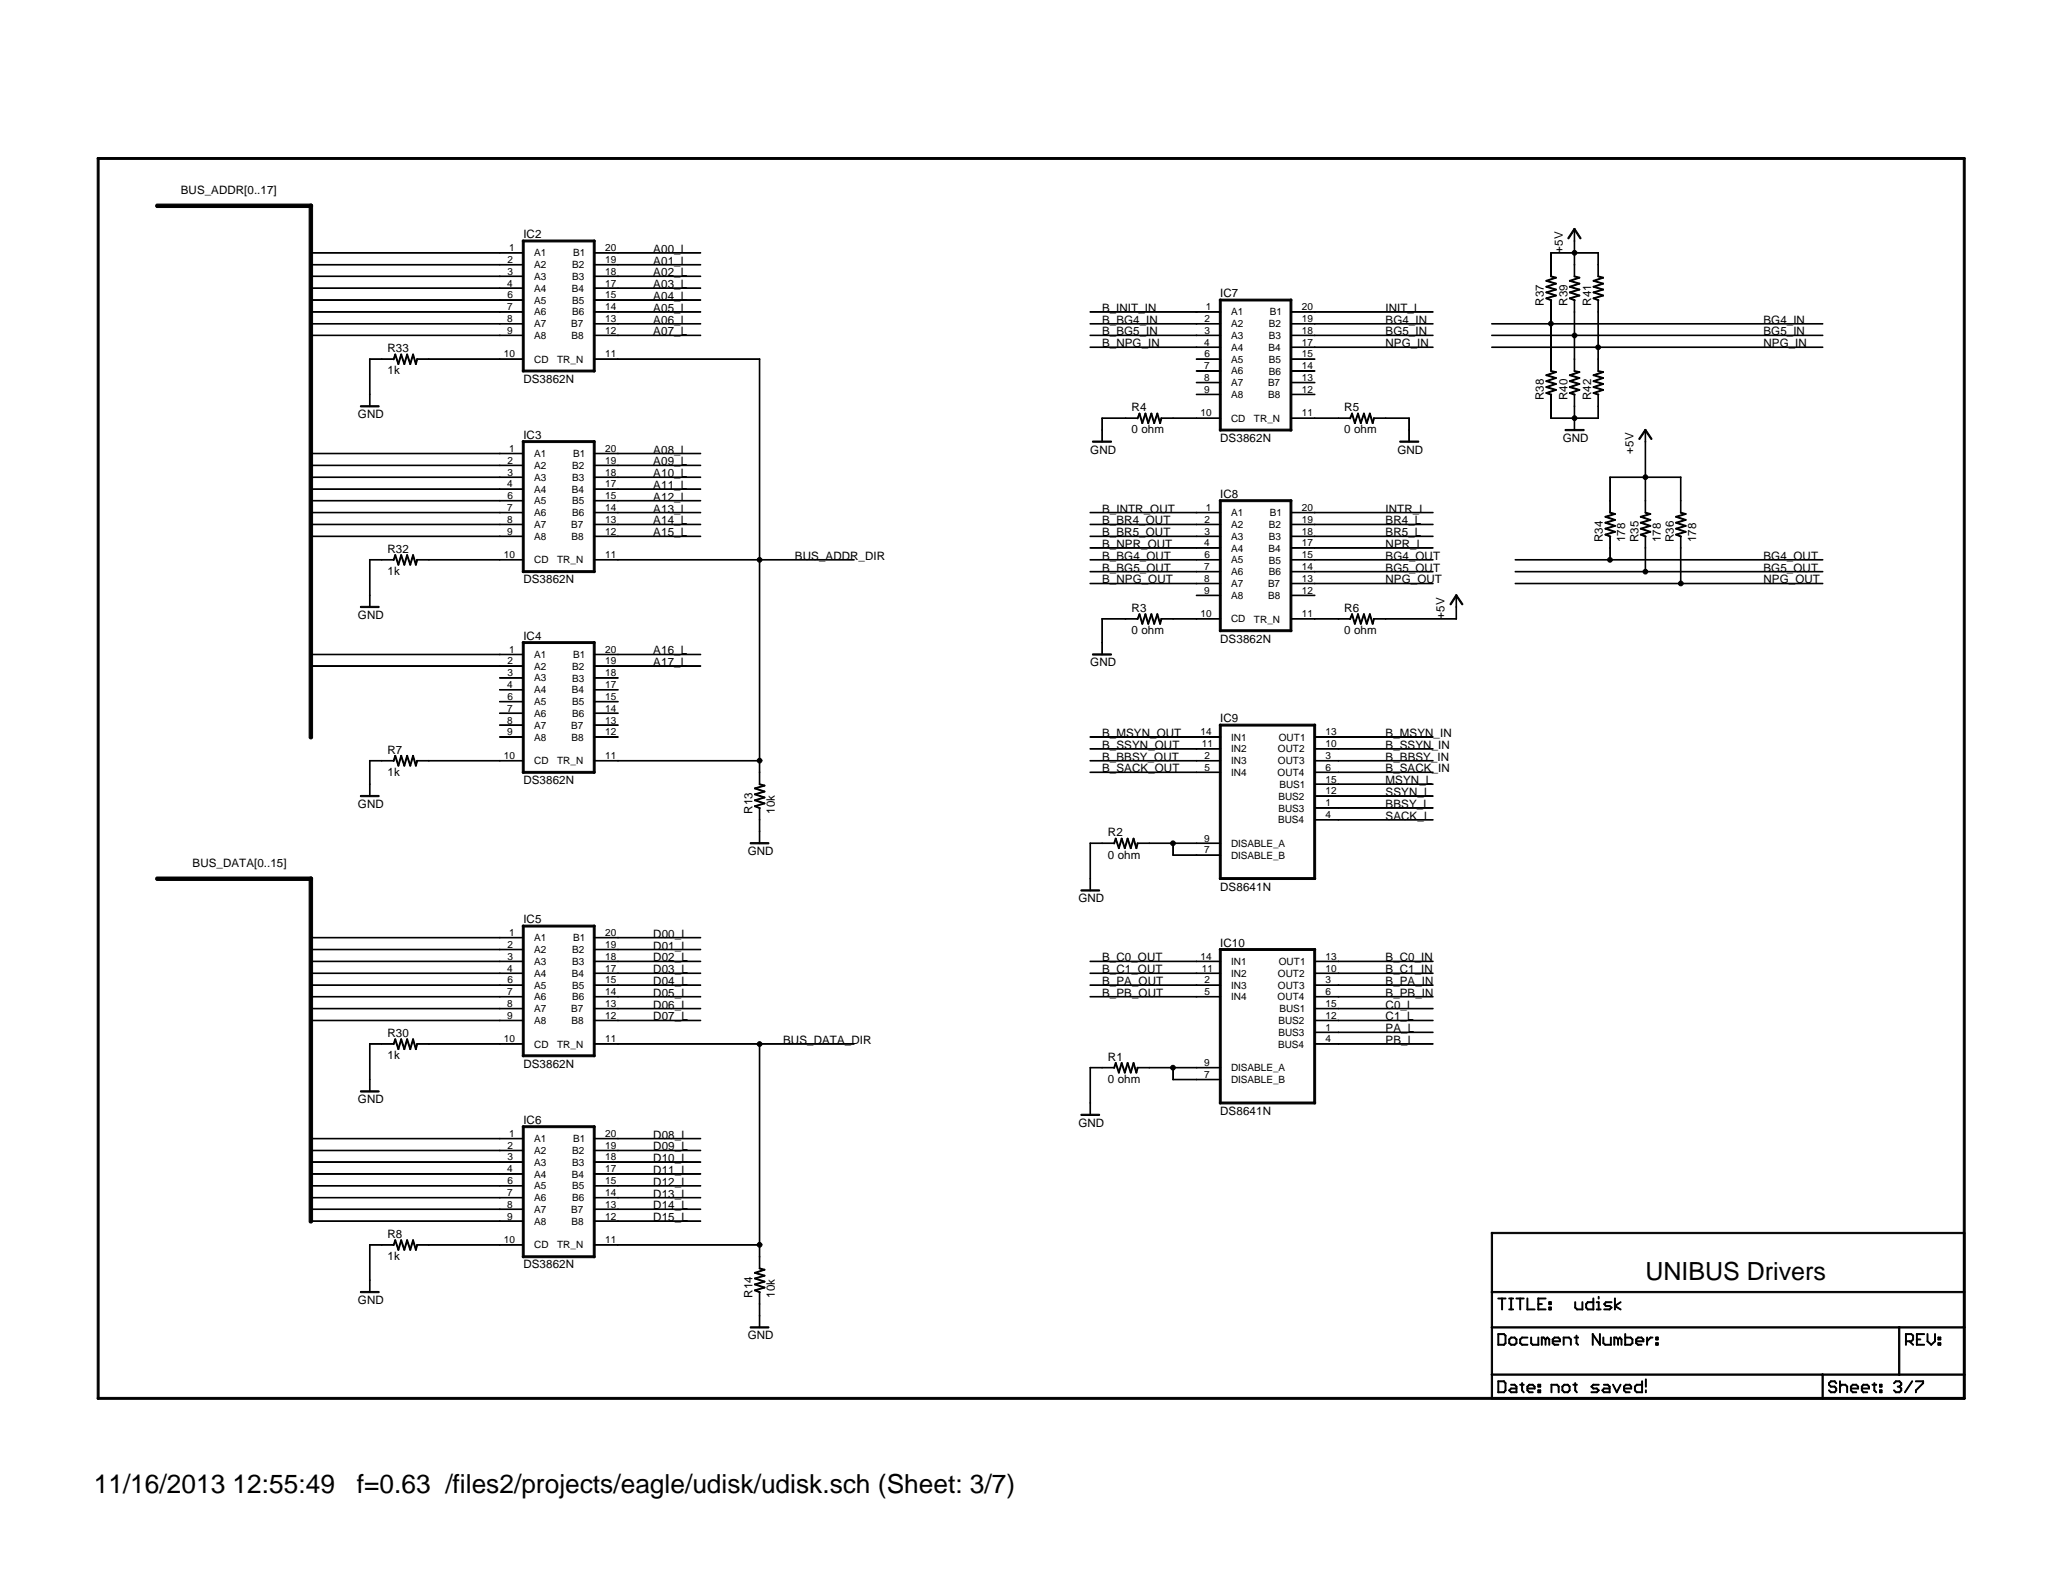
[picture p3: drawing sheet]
<svg xmlns="http://www.w3.org/2000/svg" width="279mm" height="216mm" viewBox="0 0 279 216" stroke-linecap="round" stroke-linejoin="round" font-family="sans-serif">
<defs><g id="words">
<g font-size="3.6">
<text x="12.7" y="202.2">11/16/2013 12:55:49</text>
<text x="48.3" y="202.2">f=0.63 /files2/projects/eagle/udisk/udisk.sch (Sheet: 3/7)</text>
</g>
<text font-size="3.4" x="222.8" y="173.4">UNIBUS Drivers</text>
<g font-size="1.6">
<text x="24.5" y="26.2">BUS_ADDR[0..17]</text>
<text x="70.9" y="32.2">IC2</text>
<text x="88.5" y="34.2">A00_L</text>
<text x="88.5" y="35.8">A01_L</text>
<text x="211.6" y="34.2" transform="rotate(-90 211.6 34.2)">+5V</text>
<text x="88.5" y="37.4">A02_L</text>
<text x="88.5" y="39">A03_L</text>
<text x="88.5" y="40.6">A04_L</text>
<text x="165.3" y="40.2">IC7</text>
<text x="209.1" y="41.4" transform="rotate(-90 209.1 41.4)">R37</text>
<text x="212.3" y="41.4" transform="rotate(-90 212.3 41.4)">R39</text>
<text x="215.5" y="41.4" transform="rotate(-90 215.5 41.4)">R41</text>
<text x="52.5" y="47.7">R33</text>
<text x="88.5" y="42.2">A05_L</text>
<text x="88.5" y="43.8">A06_L</text>
<text x="88.5" y="45.4">A07_L</text>
<text x="149.3" y="43.8">B_BG4_IN</text>
<text x="149.3" y="45.4">B_BG5_IN</text>
<text x="149.3" y="47">B_NPG_IN</text>
<text x="149.3" y="42.2">B_INIT_IN</text>
<text x="187.7" y="42.2">INIT_L</text>
<text x="187.7" y="43.8">BG4_IN</text>
<text x="187.7" y="45.4">BG5_IN</text>
<text x="187.7" y="47">NPG_IN</text>
<text x="238.8" y="43.8">BG4_IN</text>
<text x="238.8" y="45.4">BG5_IN</text>
<text x="238.8" y="47">NPG_IN</text>
<text x="52.5" y="50.7">1k</text>
<text x="70.9" y="51.8">DS3862N</text>
<text x="48.5" y="56.6">GND</text>
<text x="70.9" y="59.4">IC3</text>
<text x="153.3" y="58.7">0 ohm</text>
<text x="153.3" y="55.7">R4</text>
<text x="165.3" y="59.8">DS3862N</text>
<text x="182.1" y="58.7">0 ohm</text>
<text x="182.1" y="55.7">R5</text>
<text x="209.1" y="54.2" transform="rotate(-90 209.1 54.2)">R38</text>
<text x="211.6" y="59.8">GND</text>
<text x="212.3" y="54.2" transform="rotate(-90 212.3 54.2)">R40</text>
<text x="215.5" y="54.2" transform="rotate(-90 215.5 54.2)">R42</text>
<text x="88.5" y="61.4">A08_L</text>
<text x="88.5" y="63">A09_L</text>
<text x="88.5" y="64.6">A10_L</text>
<text x="147.7" y="61.4">GND</text>
<text x="189.2" y="61.4">GND</text>
<text x="221.2" y="61.4" transform="rotate(-90 221.2 61.4)">+5V</text>
<text x="88.5" y="66.2">A11_L</text>
<text x="88.5" y="67.8">A12_L</text>
<text x="88.5" y="69.4">A13_L</text>
<text x="88.5" y="71">A14_L</text>
<text x="149.3" y="69.4">B_INTR_OUT</text>
<text x="149.3" y="71">B_BR4_OUT</text>
<text x="165.3" y="67.4">IC8</text>
<text x="187.7" y="69.4">INTR_L</text>
<text x="187.7" y="71">BR4_L</text>
<text x="52.5" y="77.9">1k</text>
<text x="52.5" y="74.9">R32</text>
<text x="88.5" y="72.6">A15_L</text>
<text x="107.7" y="75.8">BUS_ADDR_DIR</text>
<text x="149.3" y="75.8">B_BG4_OUT</text>
<text x="149.3" y="77.4">B_BG5_OUT</text>
<text x="149.3" y="72.6">B_BR5_OUT</text>
<text x="149.3" y="74.2">B_NPR_OUT</text>
<text x="187.7" y="72.6">BR5_L</text>
<text x="187.7" y="74.2">NPR_L</text>
<text x="187.7" y="75.8">BG4_OUT</text>
<text x="187.7" y="77.4">BG5_OUT</text>
<text x="217.1" y="73.4" transform="rotate(-90 217.1 73.4)">R34</text>
<text x="220.1" y="73.4" transform="rotate(-90 220.1 73.4)">178</text>
<text x="221.9" y="73.4" transform="rotate(-90 221.9 73.4)">R35</text>
<text x="224.9" y="73.4" transform="rotate(-90 224.9 73.4)">178</text>
<text x="226.7" y="73.4" transform="rotate(-90 226.7 73.4)">R36</text>
<text x="229.7" y="73.4" transform="rotate(-90 229.7 73.4)">178</text>
<text x="238.8" y="75.8">BG4_OUT</text>
<text x="238.8" y="77.4">BG5_OUT</text>
<text x="48.5" y="83.8">GND</text>
<text x="70.9" y="79">DS3862N</text>
<text x="149.3" y="79">B_NPG_OUT</text>
<text x="153.3" y="82.9">R3</text>
<text x="182.1" y="82.9">R6</text>
<text x="187.7" y="79">NPG_OUT</text>
<text x="195.6" y="83.8" transform="rotate(-90 195.6 83.8)">+5V</text>
<text x="238.8" y="79">NPG_OUT</text>
<text x="70.9" y="86.6">IC4</text>
<text x="88.5" y="88.6">A16_L</text>
<text x="153.3" y="85.9">0 ohm</text>
<text x="165.3" y="87">DS3862N</text>
<text x="182.1" y="85.9">0 ohm</text>
<text x="88.5" y="90.2">A17_L</text>
<text x="147.7" y="90.2">GND</text>
<text x="149.3" y="99.8">B_MSYN_OUT</text>
<text x="149.3" y="101.4">B_SSYN_OUT</text>
<text x="165.3" y="97.8">IC9</text>
<text x="187.7" y="99.8">B_MSYN_IN</text>
<text x="187.7" y="101.4">B_SSYN_IN</text>
<text x="52.5" y="105.1">1k</text>
<text x="52.5" y="102.1">R7</text>
<text x="70.9" y="106.2">DS3862N</text>
<text x="149.3" y="103">B_BBSY_OUT</text>
<text x="149.3" y="104.6">B_SACK_OUT</text>
<text x="187.7" y="106.2">MSYN_L</text>
<text x="187.7" y="107.8">SSYN_L</text>
<text x="187.7" y="103">B_BBSY_IN</text>
<text x="187.7" y="104.6">B_SACK_IN</text>
<text x="48.5" y="109.4">GND</text>
<text x="101.9" y="110.2" transform="rotate(-90 101.9 110.2)">R13</text>
<text x="105" y="110.2" transform="rotate(-90 105 110.2)">10k</text>
<text x="150.1" y="113.3">R2</text>
<text x="187.7" y="109.4">BBSY_L</text>
<text x="187.7" y="111">SACK_L</text>
<text x="26.1" y="117.4">BUS_DATA[0..15]</text>
<text x="101.3" y="115.8">GND</text>
<text x="150.1" y="116.3">0 ohm</text>
<text x="70.9" y="125">IC5</text>
<text x="146.1" y="122.2">GND</text>
<text x="165.3" y="120.6">DS8641N</text>
<text x="88.5" y="127">D00_L</text>
<text x="88.5" y="128.6">D01_L</text>
<text x="88.5" y="130.2">D02_L</text>
<text x="88.5" y="131.8">D03_L</text>
<text x="149.3" y="130.2">B_C0_OUT</text>
<text x="149.3" y="131.8">B_C1_OUT</text>
<text x="165.3" y="128.2">IC10</text>
<text x="187.7" y="130.2">B_C0_IN</text>
<text x="187.7" y="131.8">B_C1_IN</text>
<text x="88.5" y="133.4">D04_L</text>
<text x="88.5" y="135">D05_L</text>
<text x="88.5" y="136.6">D06_L</text>
<text x="149.3" y="133.4">B_PA_OUT</text>
<text x="149.3" y="135">B_PB_OUT</text>
<text x="187.7" y="133.4">B_PA_IN</text>
<text x="187.7" y="135">B_PB_IN</text>
<text x="187.7" y="136.6">C0_L</text>
<text x="52.5" y="143.5">1k</text>
<text x="52.5" y="140.5">R30</text>
<text x="88.5" y="138.2">D07_L</text>
<text x="106.1" y="141.4">BUS_DATA_DIR</text>
<text x="150.1" y="143.7">R1</text>
<text x="187.7" y="139.8">PA_L</text>
<text x="187.7" y="141.4">PB_L</text>
<text x="187.7" y="138.2">C1_L</text>
<text x="48.5" y="149.4">GND</text>
<text x="70.9" y="144.6">DS3862N</text>
<text x="150.1" y="146.7">0 ohm</text>
<text x="70.9" y="152.2">IC6</text>
<text x="88.5" y="154.2">D08_L</text>
<text x="88.5" y="155.8">D09_L</text>
<text x="146.1" y="152.6">GND</text>
<text x="165.3" y="151">DS8641N</text>
<text x="88.5" y="157.4">D10_L</text>
<text x="88.5" y="159">D11_L</text>
<text x="88.5" y="160.6">D12_L</text>
<text x="52.5" y="167.7">R8</text>
<text x="88.5" y="162.2">D13_L</text>
<text x="88.5" y="163.8">D14_L</text>
<text x="88.5" y="165.4">D15_L</text>
<text x="52.5" y="170.7">1k</text>
<text x="70.9" y="171.8">DS3862N</text>
<text x="48.5" y="176.6">GND</text>
<text x="101.9" y="175.8" transform="rotate(-90 101.9 175.8)">R14</text>
<text x="105" y="175.8" transform="rotate(-90 105 175.8)">10k</text>
<text x="101.3" y="181.4">GND</text>
</g>
<g font-size="1.4">
<text x="68.7" y="35.6">2</text>
<text x="68.9" y="34">1</text>
<text x="72.4" y="34.7">A1</text>
<text x="77.6" y="34.7">B1</text>
<text x="81.9" y="34">20</text>
<text x="81.9" y="35.6">19</text>
<text x="68.7" y="38.8">4</text>
<text x="68.7" y="37.2">3</text>
<text x="68.7" y="40.4">6</text>
<text x="72.4" y="36.3">A2</text>
<text x="72.4" y="37.9">A3</text>
<text x="72.4" y="39.5">A4</text>
<text x="72.4" y="41.1">A5</text>
<text x="77.4" y="39.5">B4</text>
<text x="77.5" y="36.3">B2</text>
<text x="77.5" y="37.9">B3</text>
<text x="77.5" y="41.1">B5</text>
<text x="81.9" y="37.2">18</text>
<text x="81.9" y="38.8">17</text>
<text x="81.9" y="40.4">15</text>
<text x="68.7" y="42">7</text>
<text x="68.7" y="43.6">8</text>
<text x="68.7" y="45.2">9</text>
<text x="72.4" y="42.7">A6</text>
<text x="72.4" y="44.3">A7</text>
<text x="72.4" y="45.9">A8</text>
<text x="77.4" y="44.3">B7</text>
<text x="77.4" y="45.9">B8</text>
<text x="77.5" y="42.7">B6</text>
<text x="81.9" y="42">14</text>
<text x="81.9" y="43.6">13</text>
<text x="81.9" y="45.2">12</text>
<text x="163.1" y="46.8">4</text>
<text x="163.1" y="45.2">3</text>
<text x="163.1" y="43.6">2</text>
<text x="163.3" y="42">1</text>
<text x="166.7" y="47.5">A4</text>
<text x="166.7" y="45.9">A3</text>
<text x="166.7" y="44.3">A2</text>
<text x="166.7" y="42.7">A1</text>
<text x="171.8" y="47.5">B4</text>
<text x="171.9" y="45.9">B3</text>
<text x="171.9" y="44.3">B2</text>
<text x="172" y="42.7">B1</text>
<text x="176.3" y="46.8">17</text>
<text x="176.3" y="45.2">18</text>
<text x="176.3" y="43.6">19</text>
<text x="176.3" y="42">20</text>
<text x="68.2" y="48.4">10</text>
<text x="72.4" y="49.1">CD</text>
<text x="75.4" y="49.1">TR_N</text>
<text x="81.9" y="48.4">11</text>
<text x="163.1" y="50">7</text>
<text x="163.1" y="51.6">8</text>
<text x="163.1" y="53.2">9</text>
<text x="163.1" y="48.4">6</text>
<text x="166.7" y="50.7">A6</text>
<text x="166.7" y="52.3">A7</text>
<text x="166.7" y="53.9">A8</text>
<text x="166.7" y="49.1">A5</text>
<text x="171.7" y="52.3">B7</text>
<text x="171.8" y="53.9">B8</text>
<text x="171.9" y="49.1">B5</text>
<text x="171.9" y="50.7">B6</text>
<text x="176.3" y="53.2">12</text>
<text x="176.3" y="48.4">15</text>
<text x="176.3" y="50">14</text>
<text x="176.3" y="51.6">13</text>
<text x="162.6" y="56.4">10</text>
<text x="166.7" y="57.1">CD</text>
<text x="169.8" y="57.1">TR_N</text>
<text x="176.3" y="56.4">11</text>
<text x="68.7" y="62.8">2</text>
<text x="68.7" y="64.4">3</text>
<text x="68.9" y="61.2">1</text>
<text x="72.4" y="61.9">A1</text>
<text x="72.4" y="63.5">A2</text>
<text x="72.4" y="65.1">A3</text>
<text x="77.5" y="63.5">B2</text>
<text x="77.5" y="65.1">B3</text>
<text x="77.6" y="61.9">B1</text>
<text x="81.9" y="61.2">20</text>
<text x="81.9" y="62.8">19</text>
<text x="81.9" y="64.4">18</text>
<text x="68.7" y="66">4</text>
<text x="68.7" y="69.2">7</text>
<text x="68.7" y="70.8">8</text>
<text x="68.7" y="67.6">6</text>
<text x="72.4" y="66.7">A4</text>
<text x="72.4" y="68.3">A5</text>
<text x="72.4" y="69.9">A6</text>
<text x="72.4" y="71.5">A7</text>
<text x="77.4" y="71.5">B7</text>
<text x="77.4" y="66.7">B4</text>
<text x="77.5" y="68.3">B5</text>
<text x="77.5" y="69.9">B6</text>
<text x="81.9" y="66">17</text>
<text x="81.9" y="67.6">15</text>
<text x="81.9" y="69.2">14</text>
<text x="81.9" y="70.8">13</text>
<text x="163.1" y="70.8">2</text>
<text x="163.3" y="69.2">1</text>
<text x="166.7" y="71.5">A2</text>
<text x="166.7" y="69.9">A1</text>
<text x="171.9" y="71.5">B2</text>
<text x="172" y="69.9">B1</text>
<text x="176.3" y="70.8">19</text>
<text x="176.3" y="69.2">20</text>
<text x="68.2" y="75.6">10</text>
<text x="68.7" y="72.4">9</text>
<text x="72.4" y="76.3">CD</text>
<text x="72.4" y="73.1">A8</text>
<text x="75.4" y="76.3">TR_N</text>
<text x="77.4" y="73.1">B8</text>
<text x="81.9" y="75.6">11</text>
<text x="81.9" y="72.4">12</text>
<text x="163.1" y="77.2">7</text>
<text x="163.1" y="74">4</text>
<text x="163.1" y="75.6">6</text>
<text x="163.1" y="72.4">3</text>
<text x="166.7" y="77.9">A6</text>
<text x="166.7" y="76.3">A5</text>
<text x="166.7" y="74.7">A4</text>
<text x="166.7" y="73.1">A3</text>
<text x="171.8" y="74.7">B4</text>
<text x="171.9" y="76.3">B5</text>
<text x="171.9" y="77.9">B6</text>
<text x="171.9" y="73.1">B3</text>
<text x="176.3" y="75.6">15</text>
<text x="176.3" y="77.2">14</text>
<text x="176.3" y="74">17</text>
<text x="176.3" y="72.4">18</text>
<text x="162.6" y="83.6">10</text>
<text x="163.1" y="78.8">8</text>
<text x="163.1" y="80.4">9</text>
<text x="166.7" y="79.5">A7</text>
<text x="166.7" y="81.1">A8</text>
<text x="171.7" y="79.5">B7</text>
<text x="171.8" y="81.1">B8</text>
<text x="176.3" y="80.4">12</text>
<text x="176.3" y="78.8">13</text>
<text x="176.3" y="83.6">11</text>
<text x="68.9" y="88.4">1</text>
<text x="72.4" y="89.1">A1</text>
<text x="77.6" y="89.1">B1</text>
<text x="81.9" y="88.4">20</text>
<text x="166.7" y="84.3">CD</text>
<text x="169.8" y="84.3">TR_N</text>
<text x="68.7" y="93.2">4</text>
<text x="68.7" y="90">2</text>
<text x="68.7" y="91.6">3</text>
<text x="68.7" y="94.8">6</text>
<text x="72.4" y="90.7">A2</text>
<text x="72.4" y="92.3">A3</text>
<text x="72.4" y="93.9">A4</text>
<text x="72.4" y="95.5">A5</text>
<text x="77.4" y="93.9">B4</text>
<text x="77.5" y="90.7">B2</text>
<text x="77.5" y="92.3">B3</text>
<text x="77.5" y="95.5">B5</text>
<text x="81.9" y="90">19</text>
<text x="81.9" y="91.6">18</text>
<text x="81.9" y="93.2">17</text>
<text x="81.9" y="94.8">15</text>
<text x="68.7" y="96.4">7</text>
<text x="68.7" y="98">8</text>
<text x="68.7" y="99.6">9</text>
<text x="72.4" y="97.1">A6</text>
<text x="72.4" y="98.7">A7</text>
<text x="72.4" y="100.3">A8</text>
<text x="77.4" y="98.7">B7</text>
<text x="77.4" y="100.3">B8</text>
<text x="77.5" y="97.1">B6</text>
<text x="81.9" y="96.4">14</text>
<text x="81.9" y="98">13</text>
<text x="81.9" y="99.6">12</text>
<text x="162.6" y="99.6">14</text>
<text x="162.8" y="101.2">11</text>
<text x="166.7" y="100.3">IN1</text>
<text x="166.7" y="101.9">IN2</text>
<text x="173.1" y="101.9">OUT2</text>
<text x="173.2" y="100.3">OUT1</text>
<text x="179.5" y="99.6">13</text>
<text x="179.5" y="101.2">10</text>
<text x="68.2" y="102.8">10</text>
<text x="72.4" y="103.5">CD</text>
<text x="75.4" y="103.5">TR_N</text>
<text x="81.9" y="102.8">11</text>
<text x="163.1" y="102.8">2</text>
<text x="163.1" y="104.4">5</text>
<text x="166.7" y="103.5">IN3</text>
<text x="166.7" y="105.1">IN4</text>
<text x="173" y="105.1">OUT4</text>
<text x="173.1" y="103.5">OUT3</text>
<text x="173.3" y="106.7">BUS1</text>
<text x="179.5" y="106">15</text>
<text x="179.5" y="107.6">12</text>
<text x="179.5" y="102.8">3</text>
<text x="179.5" y="104.4">6</text>
<text x="163.1" y="114">9</text>
<text x="173.1" y="111.5">BUS4</text>
<text x="173.2" y="108.3">BUS2</text>
<text x="173.2" y="109.9">BUS3</text>
<text x="179.5" y="109.2">1</text>
<text x="179.5" y="110.8">4</text>
<text x="163.1" y="115.6">7</text>
<text x="166.7" y="114.7">DISABLE_A</text>
<text x="166.7" y="116.3">DISABLE_B</text>
<text x="68.7" y="131.6">4</text>
<text x="68.7" y="128.4">2</text>
<text x="68.7" y="130">3</text>
<text x="68.9" y="126.8">1</text>
<text x="72.4" y="127.5">A1</text>
<text x="72.4" y="129.1">A2</text>
<text x="72.4" y="130.7">A3</text>
<text x="77.5" y="129.1">B2</text>
<text x="77.5" y="130.7">B3</text>
<text x="77.6" y="127.5">B1</text>
<text x="81.9" y="126.8">20</text>
<text x="81.9" y="128.4">19</text>
<text x="81.9" y="130">18</text>
<text x="81.9" y="131.6">17</text>
<text x="162.6" y="130">14</text>
<text x="162.8" y="131.6">11</text>
<text x="166.7" y="130.7">IN1</text>
<text x="173.2" y="130.7">OUT1</text>
<text x="179.5" y="130">13</text>
<text x="179.5" y="131.6">10</text>
<text x="68.7" y="134.8">7</text>
<text x="68.7" y="136.4">8</text>
<text x="68.7" y="138">9</text>
<text x="68.7" y="133.2">6</text>
<text x="72.4" y="132.3">A4</text>
<text x="72.4" y="133.9">A5</text>
<text x="72.4" y="135.5">A6</text>
<text x="72.4" y="137.1">A7</text>
<text x="77.4" y="137.1">B7</text>
<text x="77.4" y="132.3">B4</text>
<text x="77.5" y="133.9">B5</text>
<text x="77.5" y="135.5">B6</text>
<text x="81.9" y="133.2">15</text>
<text x="81.9" y="134.8">14</text>
<text x="81.9" y="136.4">13</text>
<text x="81.9" y="138">12</text>
<text x="163.1" y="133.2">2</text>
<text x="163.1" y="134.8">5</text>
<text x="166.7" y="132.3">IN2</text>
<text x="166.7" y="133.9">IN3</text>
<text x="166.7" y="135.5">IN4</text>
<text x="173" y="135.5">OUT4</text>
<text x="173.1" y="132.3">OUT2</text>
<text x="173.1" y="133.9">OUT3</text>
<text x="173.3" y="137.1">BUS1</text>
<text x="179.5" y="136.4">15</text>
<text x="179.5" y="138">12</text>
<text x="179.5" y="133.2">3</text>
<text x="179.5" y="134.8">6</text>
<text x="68.2" y="141.2">10</text>
<text x="72.4" y="141.9">CD</text>
<text x="72.4" y="138.7">A8</text>
<text x="75.4" y="141.9">TR_N</text>
<text x="77.4" y="138.7">B8</text>
<text x="81.9" y="141.2">11</text>
<text x="173.1" y="141.9">BUS4</text>
<text x="173.2" y="138.7">BUS2</text>
<text x="173.2" y="140.3">BUS3</text>
<text x="179.5" y="139.6">1</text>
<text x="179.5" y="141.2">4</text>
<text x="163.1" y="144.4">9</text>
<text x="163.1" y="146">7</text>
<text x="166.7" y="145.1">DISABLE_A</text>
<text x="166.7" y="146.7">DISABLE_B</text>
<text x="68.7" y="155.6">2</text>
<text x="68.9" y="154">1</text>
<text x="72.4" y="154.7">A1</text>
<text x="77.6" y="154.7">B1</text>
<text x="81.9" y="154">20</text>
<text x="81.9" y="155.6">19</text>
<text x="68.7" y="158.8">4</text>
<text x="68.7" y="162">7</text>
<text x="68.7" y="157.2">3</text>
<text x="68.7" y="160.4">6</text>
<text x="72.4" y="156.3">A2</text>
<text x="72.4" y="157.9">A3</text>
<text x="72.4" y="159.5">A4</text>
<text x="72.4" y="161.1">A5</text>
<text x="77.4" y="159.5">B4</text>
<text x="77.5" y="156.3">B2</text>
<text x="77.5" y="157.9">B3</text>
<text x="77.5" y="161.1">B5</text>
<text x="81.9" y="157.2">18</text>
<text x="81.9" y="158.8">17</text>
<text x="81.9" y="160.4">15</text>
<text x="81.9" y="162">14</text>
<text x="68.7" y="163.6">8</text>
<text x="68.7" y="165.2">9</text>
<text x="72.4" y="162.7">A6</text>
<text x="72.4" y="164.3">A7</text>
<text x="72.4" y="165.9">A8</text>
<text x="77.4" y="164.3">B7</text>
<text x="77.4" y="165.9">B8</text>
<text x="77.5" y="162.7">B6</text>
<text x="81.9" y="163.6">13</text>
<text x="81.9" y="165.2">12</text>
<text x="68.2" y="168.4">10</text>
<text x="72.4" y="169.1">CD</text>
<text x="75.4" y="169.1">TR_N</text>
<text x="81.9" y="168.4">11</text>
</g>
</g></defs>
<g fill="#000">
<path d="M21.2 27.6h21l.1 .2v.2l-.1 .1h-21l-.1-.1v-.2z" fill-rule="evenodd"/>
<path d="M42 34.2l25.7 .1z" fill-rule="evenodd"/>
<path d="M42.1 35.8l25.6 .1h-25.6z" fill-rule="evenodd"/>
<path d="M42.1 37.4h25.6l-25.6 .1z" fill-rule="evenodd"/>
<path d="M42 39h25.7z" fill-rule="evenodd"/>
<path d="M67.6 34.2l3.3 .1z" fill-rule="evenodd"/>
<path d="M67.7 35.8l3.2 .1h-3.2z" fill-rule="evenodd"/>
<path d="M67.7 37.4h3.2l-3.2 .1z" fill-rule="evenodd"/>
<path d="M67.6 39h3.3z" fill-rule="evenodd"/>
<path d="M70.8 32.5h9.7l.1 .2-.1 .1h-9.7l-.1-.1z" fill-rule="evenodd"/>
<path d="M80.4 34.2l3.3 .1z" fill-rule="evenodd"/>
<path d="M80.5 35.8l3.2 .1h-3.2z" fill-rule="evenodd"/>
<path d="M80.5 37.4h3.2l-3.2 .1z" fill-rule="evenodd"/>
<path d="M80.5 39h3.2l-3.2 .1z" fill-rule="evenodd"/>
<path d="M83.7 34.2l11.2 .1z" fill-rule="evenodd"/>
<path d="M83.7 35.8l11.2 .1h-11.2z" fill-rule="evenodd"/>
<path d="M83.7 37.4h11.2l-11.2 .1z" fill-rule="evenodd"/>
<path d="M83.7 39h11.2z" fill-rule="evenodd"/>
<path d="M210 34.2h.1v1.7z" fill-rule="evenodd"/>
<path d="M210 35.8l.1 1.7z" fill-rule="evenodd"/>
<path d="M209.4 39.6l1.4-.4-.1 .1-1.2 .4z" fill-rule="evenodd"/>
<path d="M209.4 38.8l1.3 .4h.1l-1.4-.3z" fill-rule="evenodd"/>
<path d="M209.4 38.8l1.4-.4-1.3 .5z" fill-rule="evenodd"/>
<path d="M209.4 38l1.3 .4h.1l-1.4-.3z" fill-rule="evenodd"/>
<path d="M209.4 38l1.4-.4-1.3 .5z" fill-rule="evenodd"/>
<path d="M210.1 37.4l.6 .2h.1l-.8-.1z" fill-rule="evenodd"/>
<path d="M213.2 31l.1-.1v.2l-.9 1.2-.1-.1z" fill-rule="evenodd"/>
<path d="M210 34.2l3.3 .1z" fill-rule="evenodd"/>
<path d="M213.2 34.2h.1v1.7z" fill-rule="evenodd"/>
<path d="M213.2 32.6l.1 1.7z" fill-rule="evenodd"/>
<path d="M213.2 35.8l.1 1.7z" fill-rule="evenodd"/>
<path d="M213.2 31h.1v1.7z" fill-rule="evenodd"/>
<path d="M212.6 39.5l1.4-.3-1.4 .5z" fill-rule="evenodd"/>
<path d="M212.6 38.8l1.3 .4h.1l-1.4-.3z" fill-rule="evenodd"/>
<path d="M212.6 38.8l1.4-.4-1.4 .5z" fill-rule="evenodd"/>
<path d="M212.6 38l1.3 .4h.1l-1.4-.3z" fill-rule="evenodd"/>
<path d="M212.6 38l1.4-.4-1.4 .5z" fill-rule="evenodd"/>
<path d="M213.2 37.4l.7 .2h.1l-.8-.1z" fill-rule="evenodd"/>
<path d="M213.2 30.9l.9 1.3v.1l-1-1.2z" fill-rule="evenodd"/>
<path d="M213.2 34.2l3.3 .1z" fill-rule="evenodd"/>
<path d="M216.4 34.2h.1v1.7z" fill-rule="evenodd"/>
<path d="M216.4 35.8l.1 1.7z" fill-rule="evenodd"/>
<path d="M215.8 39.6l1.4-.4-1.4 .5z" fill-rule="evenodd"/>
<path d="M215.8 38.8l1.3 .4h.1l-1.4-.3z" fill-rule="evenodd"/>
<path d="M215.8 38.8l1.4-.4-1.4 .5z" fill-rule="evenodd"/>
<path d="M215.8 38l1.3 .4h.1l-1.4-.3z" fill-rule="evenodd"/>
<path d="M215.8 38l1.4-.4-1.4 .5z" fill-rule="evenodd"/>
<path d="M216.4 37.4l.8 .2-.8-.1z" fill-rule="evenodd"/>
<path d="M13.2 21.3h252.9v.2v.1h-252.9v-.1z" fill-rule="evenodd"/>
<path d="M50.1 48.6v4.9z" fill-rule="evenodd"/>
<path d="M50.1 53.4v1.7z" fill-rule="evenodd"/>
<path d="M48.8 55l2.5-.1 .1 .2h-2.5z" fill-rule="evenodd"/>
<path d="M50.1 48.6l1.6 .1h-1.6z" fill-rule="evenodd"/>
<path d="M51.7 48.6l1.6 .1h-1.6z" fill-rule="evenodd"/>
<path d="M53.5 48h.1l-.3 .7z" fill-rule="evenodd"/>
<path d="M54.3 48h.1l-.4 1.3-.1 .1z" fill-rule="evenodd"/>
<path d="M53.5 48h.1l.4 1.4z" fill-rule="evenodd"/>
<path d="M55.1 48h.1l-.4 1.3-.1 .1z" fill-rule="evenodd"/>
<path d="M54.3 48h.1l.4 1.4-.1-.1z" fill-rule="evenodd"/>
<path d="M55.9 48h.1l-.4 1.3-.1 .1z" fill-rule="evenodd"/>
<path d="M55.1 48h.1l.4 1.4z" fill-rule="evenodd"/>
<path d="M56.5 48.6l.1 .1-.3 .7z" fill-rule="evenodd"/>
<path d="M55.9 48h.1l.4 1.4-.1-.1z" fill-rule="evenodd"/>
<path d="M56.5 48.6l1.6 .1h-1.6z" fill-rule="evenodd"/>
<path d="M42 42.2l25.7 .1z" fill-rule="evenodd"/>
<path d="M42.1 43.8l25.6 .1h-25.6z" fill-rule="evenodd"/>
<path d="M42.1 45.4h25.6l-25.6 .1z" fill-rule="evenodd"/>
<path d="M42.1 40.6l25.6 .1h-25.6z" fill-rule="evenodd"/>
<path d="M58.1 48.6l9.6 .1h-9.6z" fill-rule="evenodd"/>
<path d="M67.7 48.6l3.2 .1h-3.2z" fill-rule="evenodd"/>
<path d="M67.7 40.6l3.2 .1h-3.2z" fill-rule="evenodd"/>
<path d="M67.6 42.2l3.3 .1z" fill-rule="evenodd"/>
<path d="M67.7 43.8l3.2 .1h-3.2z" fill-rule="evenodd"/>
<path d="M67.7 45.4h3.2l-3.2 .1z" fill-rule="evenodd"/>
<path d="M70.8 32.5l.2 .1v17.7l-.1 .1-.2-.1v-17.7z" fill-rule="evenodd"/>
<path d="M70.8 50.1h9.7l.1 .2-.1 .1h-9.7l-.1-.1z" fill-rule="evenodd"/>
<path d="M80.3 32.6l.1-.1 .2 .1v17.7l-.1 .1-.2-.1z" fill-rule="evenodd"/>
<path d="M70.8 59.7h9.7l.1 .2h-.1h-9.7h-.1z" fill-rule="evenodd"/>
<path d="M80.5 48.6l3.2 .1h-3.2z" fill-rule="evenodd"/>
<path d="M80.5 40.6l3.2 .1h-3.2z" fill-rule="evenodd"/>
<path d="M80.4 42.2l3.3 .1z" fill-rule="evenodd"/>
<path d="M80.5 43.8l3.2 .1h-3.2z" fill-rule="evenodd"/>
<path d="M80.5 45.4h3.2l-3.2 .1z" fill-rule="evenodd"/>
<path d="M83.7 40.6l11.2 .1h-11.2z" fill-rule="evenodd"/>
<path d="M83.7 42.2l11.2 .1z" fill-rule="evenodd"/>
<path d="M83.7 43.8l11.2 .1h-11.2z" fill-rule="evenodd"/>
<path d="M83.7 45.4h11.2z" fill-rule="evenodd"/>
<path d="M83.7 48.6l19.2 .1h-19.2z" fill-rule="evenodd"/>
<path d="M149.2 56.6l.1 1.7z" fill-rule="evenodd"/>
<path d="M149.2 58.2l.1 1.7z" fill-rule="evenodd"/>
<path d="M148 59.8l2.5-.1v.2h-2.5z" fill-rule="evenodd"/>
<path d="M149.2 56.6l3.3 .1h-3.3z" fill-rule="evenodd"/>
<path d="M152.4 56.6l1.7 .1z" fill-rule="evenodd"/>
<path d="M154.3 56h.1l-.4 .7z" fill-rule="evenodd"/>
<path d="M155.1 56h.1l-.5 1.4z" fill-rule="evenodd"/>
<path d="M154.3 56h.1l.3 1.4v-.1z" fill-rule="evenodd"/>
<path d="M155.9 56h.1l-.5 1.4z" fill-rule="evenodd"/>
<path d="M155.1 56h.1l.3 1.4v-.1z" fill-rule="evenodd"/>
<path d="M156.7 56h.1l-.5 1.4z" fill-rule="evenodd"/>
<path d="M155.9 56h.1l.3 1.4v-.1z" fill-rule="evenodd"/>
<path d="M157.3 56.6l.1 .1-.3 .7z" fill-rule="evenodd"/>
<path d="M156.7 56h.1l.3 1.4v-.1z" fill-rule="evenodd"/>
<path d="M157.2 56.6l1.7 .1z" fill-rule="evenodd"/>
<path d="M147.6 43.8l14.5 .1z" fill-rule="evenodd"/>
<path d="M147.6 45.4h14.5z" fill-rule="evenodd"/>
<path d="M147.6 47l14.5 .1z" fill-rule="evenodd"/>
<path d="M147.6 42.2l14.5 .1z" fill-rule="evenodd"/>
<path d="M158.9 56.6l3.2 .1h-3.2z" fill-rule="evenodd"/>
<path d="M162 56.6l3.3 .1z" fill-rule="evenodd"/>
<path d="M162 42.2l3.3 .1z" fill-rule="evenodd"/>
<path d="M162 43.8l3.3 .1z" fill-rule="evenodd"/>
<path d="M162 45.4h3.3z" fill-rule="evenodd"/>
<path d="M162 47l3.3 .1z" fill-rule="evenodd"/>
<path d="M162 48.6l3.3 .1z" fill-rule="evenodd"/>
<path d="M162 50.2l3.3 .1z" fill-rule="evenodd"/>
<path d="M162 51.8h3.3z" fill-rule="evenodd"/>
<path d="M162 53.4h3.3z" fill-rule="evenodd"/>
<path d="M165.2 40.5l.2 .1v17.7l-.1 .1-.2-.1v-17.7z" fill-rule="evenodd"/>
<path d="M165.2 58.1h9.7l.1 .2-.1 .1h-9.7l-.1-.1z" fill-rule="evenodd"/>
<path d="M174.8 40.5l.2 .1v17.7l-.1 .1-.2-.1v-17.7z" fill-rule="evenodd"/>
<path d="M165.2 40.5h9.7l.1 .2-.1 .1h-9.7l-.1-.1z" fill-rule="evenodd"/>
<path d="M174.8 56.6l3.3 .1z" fill-rule="evenodd"/>
<path d="M174.8 42.2l3.3 .1z" fill-rule="evenodd"/>
<path d="M174.8 43.8l3.3 .1h-3.3z" fill-rule="evenodd"/>
<path d="M174.8 45.4h3.3l-3.3 .1z" fill-rule="evenodd"/>
<path d="M174.8 47l3.3 .1z" fill-rule="evenodd"/>
<path d="M174.8 48.6l3.3 .1h-3.3z" fill-rule="evenodd"/>
<path d="M174.8 50.2l3.3 .1z" fill-rule="evenodd"/>
<path d="M174.8 51.8h3.3z" fill-rule="evenodd"/>
<path d="M174.8 53.4h3.3l-3.3 .1z" fill-rule="evenodd"/>
<path d="M178 56.6l3.3 .1h-3.3z" fill-rule="evenodd"/>
<path d="M181.3 56.6l1.6 .1h-1.6z" fill-rule="evenodd"/>
<path d="M183.1 56h.1l-.4 .7z" fill-rule="evenodd"/>
<path d="M183.9 56h.1l-.5 1.4z" fill-rule="evenodd"/>
<path d="M183.1 56h.1l.3 1.4-.1-.1z" fill-rule="evenodd"/>
<path d="M184.7 56h.1l-.5 1.4z" fill-rule="evenodd"/>
<path d="M183.9 56h.1l.3 1.4-.1-.1z" fill-rule="evenodd"/>
<path d="M185.5 56h.1l-.5 1.4z" fill-rule="evenodd"/>
<path d="M184.7 56h.1l.3 1.4-.1-.1z" fill-rule="evenodd"/>
<path d="M186 56.6l.1 .1-.2 .7z" fill-rule="evenodd"/>
<path d="M185.5 56h.1l.3 1.4v-.1z" fill-rule="evenodd"/>
<path d="M186 56.6l1.7 .1z" fill-rule="evenodd"/>
<path d="M187.6 56.6l3.3 .1h-3.3z" fill-rule="evenodd"/>
<path d="M190.8 56.6h.1v1.7z" fill-rule="evenodd"/>
<path d="M190.8 58.2h.1v1.7z" fill-rule="evenodd"/>
<path d="M189.6 59.8l2.5-.1 .1 .2h-2.6z" fill-rule="evenodd"/>
<path d="M178 42.2l16.1 .1h-16.1z" fill-rule="evenodd"/>
<path d="M178 43.8l16.1 .1h-16.1z" fill-rule="evenodd"/>
<path d="M178 45.4h16.1l-16.1 .1z" fill-rule="evenodd"/>
<path d="M178 47l16.1 .1h-16.1z" fill-rule="evenodd"/>
<path d="M202 43.8l8.1 .1h-8.1z" fill-rule="evenodd"/>
<path d="M210 42.2h.1v1.7z" fill-rule="evenodd"/>
<path d="M210 43.8l.1 4.9z" fill-rule="evenodd"/>
<path d="M210 55h.1v1.7z" fill-rule="evenodd"/>
<path d="M210 40.6l.1 1.7z" fill-rule="evenodd"/>
<path d="M210 48.6l.1 1.7z" fill-rule="evenodd"/>
<path d="M210 53.4l.1 1.7z" fill-rule="evenodd"/>
<path d="M209.4 40.4l.7 .3z" fill-rule="evenodd"/>
<path d="M209.4 53.2l.7 .2v.1l-.7-.2z" fill-rule="evenodd"/>
<path d="M209.4 40.4l1.4-.4-.1 .1-1.2 .4z" fill-rule="evenodd"/>
<path d="M209.4 39.6l1.3 .4 .1 .1-1.4-.4z" fill-rule="evenodd"/>
<path d="M209.4 53.2l1.4-.4-1.3 .5z" fill-rule="evenodd"/>
<path d="M209.4 52.4l1.3 .4h.1l-1.4-.3z" fill-rule="evenodd"/>
<path d="M209.4 52.4l1.4-.4-1.3 .5z" fill-rule="evenodd"/>
<path d="M209.4 51.6l1.3 .4h.1l-1.4-.3z" fill-rule="evenodd"/>
<path d="M209.4 51.6l1.4-.4-1.3 .5z" fill-rule="evenodd"/>
<path d="M209.4 50.8l1.3 .3 .1 .1-1.4-.3z" fill-rule="evenodd"/>
<path d="M209.4 50.8l1.4-.4-1.3 .5z" fill-rule="evenodd"/>
<path d="M210.1 50.2l.6 .1 .1 .1-.8-.1z" fill-rule="evenodd"/>
<path d="M202 45.4h11.3l-11.3 .1z" fill-rule="evenodd"/>
<path d="M213.2 42.2h.1v3.3z" fill-rule="evenodd"/>
<path d="M213.2 45.4l.1 3.3z" fill-rule="evenodd"/>
<path d="M210 56.6l3.3 .1z" fill-rule="evenodd"/>
<path d="M213.2 55h.1v1.7z" fill-rule="evenodd"/>
<path d="M213.2 40.6l.1 1.7z" fill-rule="evenodd"/>
<path d="M213.2 48.6l.1 1.7z" fill-rule="evenodd"/>
<path d="M213.2 53.4l.1 1.7z" fill-rule="evenodd"/>
<path d="M213.2 56.6h.1v1.7z" fill-rule="evenodd"/>
<path d="M212.6 40.3l.7 .4-.7-.2z" fill-rule="evenodd"/>
<path d="M212.6 53.2l.7 .3-.7-.2z" fill-rule="evenodd"/>
<path d="M212.6 40.4l1.4-.4-1.4 .5z" fill-rule="evenodd"/>
<path d="M212.6 39.5l1.4 .6-1.4-.4z" fill-rule="evenodd"/>
<path d="M212.6 53.2l1.4-.4-1.4 .5z" fill-rule="evenodd"/>
<path d="M212.6 52.4l1.4 .4-1.4-.3z" fill-rule="evenodd"/>
<path d="M212.6 52.4l1.4-.4-1.4 .5z" fill-rule="evenodd"/>
<path d="M212.6 51.6l1.3 .4h.1l-1.4-.3z" fill-rule="evenodd"/>
<path d="M212.6 51.6l1.4-.4-1.4 .5z" fill-rule="evenodd"/>
<path d="M212.6 50.8l1.3 .3 .1 .1-1.4-.3z" fill-rule="evenodd"/>
<path d="M212.6 50.8l1.4-.4-1.4 .5z" fill-rule="evenodd"/>
<path d="M213.2 50.2l.7 .1 .1 .1-.8-.1z" fill-rule="evenodd"/>
<path d="M212 58.2h2.5v.1h-2.5z" fill-rule="evenodd"/>
<path d="M202 47l14.5 .1h-14.5z" fill-rule="evenodd"/>
<path d="M216.4 42.2l.1 4.9z" fill-rule="evenodd"/>
<path d="M216.4 47l.1 1.7z" fill-rule="evenodd"/>
<path d="M213.2 56.6l3.3 .1z" fill-rule="evenodd"/>
<path d="M216.4 55l.1 1.7z" fill-rule="evenodd"/>
<path d="M216.4 40.6l.1 1.7z" fill-rule="evenodd"/>
<path d="M216.4 48.6l.1 1.7z" fill-rule="evenodd"/>
<path d="M216.4 53.4l.1 1.7z" fill-rule="evenodd"/>
<path d="M215.8 40.4l.7 .3z" fill-rule="evenodd"/>
<path d="M215.8 53.2l.7 .2v.1l-.7-.2z" fill-rule="evenodd"/>
<path d="M215.8 40.4l1.4-.4-1.4 .5z" fill-rule="evenodd"/>
<path d="M215.8 39.6l1.3 .4 .1 .1-1.4-.4z" fill-rule="evenodd"/>
<path d="M215.8 53.2l1.4-.4-1.4 .5z" fill-rule="evenodd"/>
<path d="M215.8 52.4l1.3 .4h.1l-1.4-.3z" fill-rule="evenodd"/>
<path d="M215.8 52.4l1.4-.4-1.4 .5z" fill-rule="evenodd"/>
<path d="M215.8 51.6l1.3 .4h.1l-1.4-.3z" fill-rule="evenodd"/>
<path d="M215.8 51.6l1.4-.4-1.4 .5z" fill-rule="evenodd"/>
<path d="M215.8 50.8l1.3 .3 .1 .1-1.4-.3z" fill-rule="evenodd"/>
<path d="M215.8 50.8l1.4-.4-1.4 .5z" fill-rule="evenodd"/>
<path d="M216.4 50.2l.7 .1 .1 .1-.8-.1z" fill-rule="evenodd"/>
<path d="M222.8 58.2l.1 .1-.9 1.2v-.1z" fill-rule="evenodd"/>
<path d="M222.8 58.2h.1v1.7z" fill-rule="evenodd"/>
<path d="M222.8 58.2l.9 1.2v.1l-.9-1.2z" fill-rule="evenodd"/>
<path d="M210 43.8l36.9 .1h-36.9z" fill-rule="evenodd"/>
<path d="M213.2 45.4h33.7l-33.7 .1z" fill-rule="evenodd"/>
<path d="M216.4 47l30.5 .1h-30.5z" fill-rule="evenodd"/>
<path d="M50 75.8h1.7z" fill-rule="evenodd"/>
<path d="M51.6 75.8h1.7z" fill-rule="evenodd"/>
<path d="M53.5 75.1l.1 .1-.3 .7z" fill-rule="evenodd"/>
<path d="M54.3 75.1l.1 .1-.5 1.3z" fill-rule="evenodd"/>
<path d="M53.5 75.2h.1l.4 1.3z" fill-rule="evenodd"/>
<path d="M55.1 75.1l.1 .1-.5 1.3z" fill-rule="evenodd"/>
<path d="M54.3 75.1l.1 .1 .4 1.3h-.1z" fill-rule="evenodd"/>
<path d="M55.9 75.1l.1 .1-.5 1.3z" fill-rule="evenodd"/>
<path d="M55.1 75.2h.1l.4 1.3z" fill-rule="evenodd"/>
<path d="M56.4 75.8h.2l-.3 .7z" fill-rule="evenodd"/>
<path d="M55.9 75.2h.1l.4 1.3h-.1z" fill-rule="evenodd"/>
<path d="M56.4 75.8h1.7z" fill-rule="evenodd"/>
<path d="M42.1 61.4h25.6l-25.6 .1z" fill-rule="evenodd"/>
<path d="M42 63l25.7 .1z" fill-rule="evenodd"/>
<path d="M42.1 64.6l25.6 .1h-25.6z" fill-rule="evenodd"/>
<path d="M42.1 66.2l25.6 .1h-25.6z" fill-rule="evenodd"/>
<path d="M42 67.8h25.7z" fill-rule="evenodd"/>
<path d="M42.1 69.4h25.6l-25.6 .1z" fill-rule="evenodd"/>
<path d="M42 71l25.7 .1z" fill-rule="evenodd"/>
<path d="M42 72.6l25.7 .1z" fill-rule="evenodd"/>
<path d="M58 75.8h9.7z" fill-rule="evenodd"/>
<path d="M67.6 75.8h3.3z" fill-rule="evenodd"/>
<path d="M67.7 61.4h3.2l-3.2 .1z" fill-rule="evenodd"/>
<path d="M67.6 63l3.3 .1z" fill-rule="evenodd"/>
<path d="M67.7 64.6l3.2 .1h-3.2z" fill-rule="evenodd"/>
<path d="M67.7 66.2l3.2 .1h-3.2z" fill-rule="evenodd"/>
<path d="M67.6 67.8h3.3z" fill-rule="evenodd"/>
<path d="M67.7 69.4h3.2l-3.2 .1z" fill-rule="evenodd"/>
<path d="M67.6 71l3.3 .1z" fill-rule="evenodd"/>
<path d="M67.6 72.6l3.3 .1z" fill-rule="evenodd"/>
<path d="M70.8 59.7l.2 .1v17.7l-.1 .1-.2-.1v-17.7z" fill-rule="evenodd"/>
<path d="M70.8 77.3h9.7l.1 .2-.1 .1h-9.7l-.1-.1z" fill-rule="evenodd"/>
<path d="M80.4 59.7l.2 .1v17.7l-.1 .1-.2-.1v-17.7z" fill-rule="evenodd"/>
<path d="M80.4 75.8h3.3z" fill-rule="evenodd"/>
<path d="M80.5 61.4h3.2l-3.2 .1z" fill-rule="evenodd"/>
<path d="M80.5 63l3.2 .1h-3.2z" fill-rule="evenodd"/>
<path d="M80.5 64.6l3.2 .1h-3.2z" fill-rule="evenodd"/>
<path d="M80.5 66.2l3.2 .1h-3.2z" fill-rule="evenodd"/>
<path d="M80.5 67.8h3.2l-3.2 .1z" fill-rule="evenodd"/>
<path d="M80.5 69.4h3.2l-3.2 .1z" fill-rule="evenodd"/>
<path d="M80.4 71l3.3 .1z" fill-rule="evenodd"/>
<path d="M80.4 72.6l3.3 .1z" fill-rule="evenodd"/>
<path d="M83.7 61.4h11.2z" fill-rule="evenodd"/>
<path d="M83.7 63l11.2 .1z" fill-rule="evenodd"/>
<path d="M83.7 64.6l11.2 .1h-11.2z" fill-rule="evenodd"/>
<path d="M83.7 66.2l11.2 .1z" fill-rule="evenodd"/>
<path d="M83.7 67.8h11.2z" fill-rule="evenodd"/>
<path d="M83.7 69.4h11.2l-11.2 .1z" fill-rule="evenodd"/>
<path d="M83.7 71l11.2 .1z" fill-rule="evenodd"/>
<path d="M83.7 72.6l11.2 .1z" fill-rule="evenodd"/>
<path d="M83.7 75.8h19.2z" fill-rule="evenodd"/>
<path d="M102.9 48.6v27.3z" fill-rule="evenodd"/>
<path d="M102.8 75.8h12.9z" fill-rule="evenodd"/>
<path d="M147.6 75.8h14.5z" fill-rule="evenodd"/>
<path d="M147.6 77.4h14.5z" fill-rule="evenodd"/>
<path d="M147.6 79l14.5 .1z" fill-rule="evenodd"/>
<path d="M147.6 69.4h14.5z" fill-rule="evenodd"/>
<path d="M147.6 71l14.5 .1z" fill-rule="evenodd"/>
<path d="M147.6 72.6l14.5 .1z" fill-rule="evenodd"/>
<path d="M147.6 74.2h14.5z" fill-rule="evenodd"/>
<path d="M162 69.4h3.3z" fill-rule="evenodd"/>
<path d="M162 71l3.3 .1z" fill-rule="evenodd"/>
<path d="M162 72.6l3.3 .1z" fill-rule="evenodd"/>
<path d="M162 74.2h3.3z" fill-rule="evenodd"/>
<path d="M162 75.8h3.3z" fill-rule="evenodd"/>
<path d="M162 77.4h3.3z" fill-rule="evenodd"/>
<path d="M162 79l3.3 .1z" fill-rule="evenodd"/>
<path d="M165.2 67.7h9.7l.1 .2h-.1h-9.7h-.1z" fill-rule="evenodd"/>
<path d="M174.8 69.4h3.3l-3.3 .1z" fill-rule="evenodd"/>
<path d="M174.8 71l3.3 .1z" fill-rule="evenodd"/>
<path d="M174.8 72.6l3.3 .1z" fill-rule="evenodd"/>
<path d="M174.8 74.2h3.3l-3.3 .1z" fill-rule="evenodd"/>
<path d="M174.8 75.8h3.3z" fill-rule="evenodd"/>
<path d="M174.8 77.4h3.3z" fill-rule="evenodd"/>
<path d="M174.8 79l3.3 .1z" fill-rule="evenodd"/>
<path d="M178 69.4h16.1l-16.1 .1z" fill-rule="evenodd"/>
<path d="M178 71l16.1 .1h-16.1z" fill-rule="evenodd"/>
<path d="M178 72.6l16.1 .1h-16.1z" fill-rule="evenodd"/>
<path d="M178 74.2h16.1l-16.1 .1z" fill-rule="evenodd"/>
<path d="M178 75.8h16.1l-16.1 .1z" fill-rule="evenodd"/>
<path d="M178 77.4h16.1l-16.1 .1z" fill-rule="evenodd"/>
<path d="M178 79l16.1 .1h-16.1z" fill-rule="evenodd"/>
<path d="M205.2 75.8h12.9z" fill-rule="evenodd"/>
<path d="M218 74.2l.1 1.7z" fill-rule="evenodd"/>
<path d="M218 64.6l.1 3.3z" fill-rule="evenodd"/>
<path d="M218 67.8l.1 1.7z" fill-rule="evenodd"/>
<path d="M218 72.6l.1 1.7z" fill-rule="evenodd"/>
<path d="M217.4 72.4l.7 .3z" fill-rule="evenodd"/>
<path d="M217.4 72.4l1.4-.4-1.3 .5z" fill-rule="evenodd"/>
<path d="M217.4 71.5l1.4 .6-1.4-.4z" fill-rule="evenodd"/>
<path d="M217.4 71.6l1.4-.4-1.3 .5z" fill-rule="evenodd"/>
<path d="M217.4 70.8l1.3 .4 .1 .1-1.4-.4z" fill-rule="evenodd"/>
<path d="M217.4 70.7l1.4-.3-1.3 .5z" fill-rule="evenodd"/>
<path d="M217.4 70l1.3 .4h.1l-1.4-.3z" fill-rule="evenodd"/>
<path d="M217.4 69.9l1.4-.3-1.3 .5z" fill-rule="evenodd"/>
<path d="M218.1 69.4l.6 .2h.1l-.8-.1z" fill-rule="evenodd"/>
<path d="M205.2 77.4h17.7z" fill-rule="evenodd"/>
<path d="M222.8 74.2l.1 3.3z" fill-rule="evenodd"/>
<path d="M218 64.6l4.9 .1h-4.9z" fill-rule="evenodd"/>
<path d="M222.8 64.6l.1 3.3z" fill-rule="evenodd"/>
<path d="M222.8 59.8h.1v4.9z" fill-rule="evenodd"/>
<path d="M222.8 67.8h.1v1.7z" fill-rule="evenodd"/>
<path d="M222.8 72.6h.1v1.7z" fill-rule="evenodd"/>
<path d="M222.2 72.4l.7 .3z" fill-rule="evenodd"/>
<path d="M222.2 72.4l1.4-.4-1.4 .5z" fill-rule="evenodd"/>
<path d="M222.2 71.5l1.4 .6-1.4-.4z" fill-rule="evenodd"/>
<path d="M222.2 71.6l1.4-.4-1.4 .5z" fill-rule="evenodd"/>
<path d="M222.2 70.8l1.3 .4 .1 .1-1.4-.4z" fill-rule="evenodd"/>
<path d="M222.2 70.8l1.4-.4-1.4 .5z" fill-rule="evenodd"/>
<path d="M222.2 70l1.3 .4h.1l-1.4-.3z" fill-rule="evenodd"/>
<path d="M222.2 70l1.4-.4-1.4 .5z" fill-rule="evenodd"/>
<path d="M222.8 69.4l.7 .2h.1l-.8-.1z" fill-rule="evenodd"/>
<path d="M205.2 79l22.5 .1z" fill-rule="evenodd"/>
<path d="M227.6 74.2v4.9z" fill-rule="evenodd"/>
<path d="M222.8 64.6l4.9 .1h-4.9z" fill-rule="evenodd"/>
<path d="M227.6 64.6v3.3z" fill-rule="evenodd"/>
<path d="M227.6 67.8h.1l-.1 1.7z" fill-rule="evenodd"/>
<path d="M227.6 72.6h.1l-.1 1.7z" fill-rule="evenodd"/>
<path d="M227 72.3l.7 .4-.7-.2z" fill-rule="evenodd"/>
<path d="M227 72.4l1.3-.4-1.3 .5z" fill-rule="evenodd"/>
<path d="M227 71.5l1.3 .6-1.3-.4z" fill-rule="evenodd"/>
<path d="M227 71.6l1.3-.4-1.3 .5z" fill-rule="evenodd"/>
<path d="M227 70.7l1.3 .6-1.3-.4z" fill-rule="evenodd"/>
<path d="M227 70.7l1.3-.3-1.3 .5z" fill-rule="evenodd"/>
<path d="M227 69.9l1.3 .5-1.3-.3z" fill-rule="evenodd"/>
<path d="M227 69.9l1.3-.3-1.3 .5z" fill-rule="evenodd"/>
<path d="M227.6 69.4l.7 .2-.7-.1z" fill-rule="evenodd"/>
<path d="M218 75.8h28.9l-28.9 .1z" fill-rule="evenodd"/>
<path d="M222.8 77.4h24.1z" fill-rule="evenodd"/>
<path d="M227.6 79l19.3 .1z" fill-rule="evenodd"/>
<path d="M42 27.6h.2l.1 .2v72.1l-.1 .2h-.2l-.1-.2v-72.1z" fill-rule="evenodd"/>
<path d="M50 75.8h.1v4.9z" fill-rule="evenodd"/>
<path d="M50 80.6h.1v1.7z" fill-rule="evenodd"/>
<path d="M48.9 82.1h2.4l.1 .1-2.5 .1z" fill-rule="evenodd"/>
<path d="M42 88.6l25.7 .1z" fill-rule="evenodd"/>
<path d="M42 90.2h25.7z" fill-rule="evenodd"/>
<path d="M67.6 88.6l3.3 .1z" fill-rule="evenodd"/>
<path d="M67.6 90.2h3.3z" fill-rule="evenodd"/>
<path d="M67.7 91.8h3.2l-3.2 .1z" fill-rule="evenodd"/>
<path d="M67.6 93.4h3.3z" fill-rule="evenodd"/>
<path d="M67.7 95l3.2 .1h-3.2z" fill-rule="evenodd"/>
<path d="M67.7 96.6h3.2h-3.2z" fill-rule="evenodd"/>
<path d="M67.6 98.2h3.3z" fill-rule="evenodd"/>
<path d="M67.7 99.8h3.2l-3.2 .1z" fill-rule="evenodd"/>
<path d="M70.7 87l.1-.1h9.7l.1 .2-.1 .1h-9.7z" fill-rule="evenodd"/>
<path d="M80.4 88.6l3.3 .1z" fill-rule="evenodd"/>
<path d="M80.4 90.2h3.3z" fill-rule="evenodd"/>
<path d="M80.5 91.8h3.2l-3.2 .1z" fill-rule="evenodd"/>
<path d="M80.4 93.4h3.3z" fill-rule="evenodd"/>
<path d="M80.5 95l3.2 .1h-3.2z" fill-rule="evenodd"/>
<path d="M80.5 96.6h3.2h-3.2z" fill-rule="evenodd"/>
<path d="M80.4 98.2h3.3z" fill-rule="evenodd"/>
<path d="M80.5 99.8h3.2l-3.2 .1z" fill-rule="evenodd"/>
<path d="M83.7 88.6l11.2 .1z" fill-rule="evenodd"/>
<path d="M83.7 90.2h11.2z" fill-rule="evenodd"/>
<path d="M149.2 83.8l.1 3.3z" fill-rule="evenodd"/>
<path d="M149.2 87l.1 1.7z" fill-rule="evenodd"/>
<path d="M148 88.6h2.5v.1h-2.5z" fill-rule="evenodd"/>
<path d="M149.2 83.8h3.3l-3.3 .1z" fill-rule="evenodd"/>
<path d="M152.4 83.8h1.7z" fill-rule="evenodd"/>
<path d="M154.3 83.1l.1 .1-.4 .7z" fill-rule="evenodd"/>
<path d="M155.1 83.1l.1 .1-.5 1.3z" fill-rule="evenodd"/>
<path d="M154.3 83.1l.1 .1 .3 1.3z" fill-rule="evenodd"/>
<path d="M155.9 83.2h.1l-.5 1.3z" fill-rule="evenodd"/>
<path d="M155.1 83.2h.1l.3 1.3z" fill-rule="evenodd"/>
<path d="M156.7 83.2h.1l-.5 1.3z" fill-rule="evenodd"/>
<path d="M155.9 83.2h.1l.3 1.3z" fill-rule="evenodd"/>
<path d="M157.2 83.8h.2l-.3 .7z" fill-rule="evenodd"/>
<path d="M156.7 83.1l.1 .1 .3 1.3z" fill-rule="evenodd"/>
<path d="M157.2 83.8h1.7z" fill-rule="evenodd"/>
<path d="M147.6 99.8h14.5z" fill-rule="evenodd"/>
<path d="M158.9 83.8h3.2l-3.2 .1z" fill-rule="evenodd"/>
<path d="M162 83.8h3.3z" fill-rule="evenodd"/>
<path d="M162 80.6l3.3 .1z" fill-rule="evenodd"/>
<path d="M162 99.8h3.3z" fill-rule="evenodd"/>
<path d="M165.2 67.7l.2 .1v17.7l-.1 .1-.2-.1v-17.7z" fill-rule="evenodd"/>
<path d="M165.2 85.3h9.7l.1 .2-.1 .1h-9.7l-.1-.1z" fill-rule="evenodd"/>
<path d="M174.8 67.7l.2 .1v17.7l-.1 .1-.2-.1v-17.7z" fill-rule="evenodd"/>
<path d="M174.8 83.8h3.3z" fill-rule="evenodd"/>
<path d="M174.8 80.6l3.3 .1z" fill-rule="evenodd"/>
<path d="M165.2 98.1h12.9l.1 .2h-.1h-12.9h-.1z" fill-rule="evenodd"/>
<path d="M178 83.8h3.3l-3.3 .1z" fill-rule="evenodd"/>
<path d="M178 99.8h3.3l-3.3 .1z" fill-rule="evenodd"/>
<path d="M181.3 83.8h1.6l-1.6 .1z" fill-rule="evenodd"/>
<path d="M183.1 83.1l.1 .1-.4 .7z" fill-rule="evenodd"/>
<path d="M183.9 83.1l.1 .1-.5 1.3z" fill-rule="evenodd"/>
<path d="M183.1 83.1l.1 .1 .3 1.3h-.1z" fill-rule="evenodd"/>
<path d="M184.7 83.1l.1 .1-.5 1.3z" fill-rule="evenodd"/>
<path d="M183.9 83.2h.1l.3 1.3h-.1z" fill-rule="evenodd"/>
<path d="M185.5 83.2h.1l-.5 1.3z" fill-rule="evenodd"/>
<path d="M184.7 83.2h.1l.3 1.3h-.1z" fill-rule="evenodd"/>
<path d="M186 83.8h.1l-.2 .7z" fill-rule="evenodd"/>
<path d="M185.5 83.1l.1 .1 .3 1.3z" fill-rule="evenodd"/>
<path d="M186 83.8h1.7z" fill-rule="evenodd"/>
<path d="M181.3 99.8h12.8l-12.8 .1z" fill-rule="evenodd"/>
<path d="M197.2 80.6h.1v.1l-.9 1.2v-.1z" fill-rule="evenodd"/>
<path d="M187.6 83.8h9.7l-9.7 .1z" fill-rule="evenodd"/>
<path d="M197.2 82.2v1.7z" fill-rule="evenodd"/>
<path d="M197.2 80.6v1.7z" fill-rule="evenodd"/>
<path d="M197.1 80.6h.2l.8 1.2v.1z" fill-rule="evenodd"/>
<path d="M21.2 118.8h21l.1 .1v.2l-.1 .2h-21l-.1-.2v-.2z" fill-rule="evenodd"/>
<path d="M50.1 103v3.3z" fill-rule="evenodd"/>
<path d="M50 106.2h.1v1.7z" fill-rule="evenodd"/>
<path d="M48.9 107.7h2.4l.1 .2h-2.5z" fill-rule="evenodd"/>
<path d="M50.1 103l1.6 .1h-1.6z" fill-rule="evenodd"/>
<path d="M51.7 103l1.6 .1h-1.6z" fill-rule="evenodd"/>
<path d="M53.5 102.3l.1 .1-.3 .7z" fill-rule="evenodd"/>
<path d="M54.3 102.3l.1 .1-.4 1.3-.1 .1z" fill-rule="evenodd"/>
<path d="M53.5 102.4l.1-.1 .4 1.5z" fill-rule="evenodd"/>
<path d="M55.1 102.3l.1 .1-.4 1.3-.1 .1z" fill-rule="evenodd"/>
<path d="M54.3 102.3h.1l.4 1.5-.1-.1z" fill-rule="evenodd"/>
<path d="M55.9 102.3l.1 .1-.4 1.3-.1 .1z" fill-rule="evenodd"/>
<path d="M55.1 102.4l.1-.1 .4 1.5z" fill-rule="evenodd"/>
<path d="M56.4 103l.2 .1-.3 .7z" fill-rule="evenodd"/>
<path d="M55.9 102.4l.1-.1 .4 1.5-.1-.1z" fill-rule="evenodd"/>
<path d="M56.5 103l1.6 .1h-1.6z" fill-rule="evenodd"/>
<path d="M58.1 103l9.6 .1h-9.6z" fill-rule="evenodd"/>
<path d="M67.7 103l3.2 .1h-3.2z" fill-rule="evenodd"/>
<path d="M70.7 87l.1-.1 .2 .1v17.7h-.1h-.2z" fill-rule="evenodd"/>
<path d="M70.8 104.5h9.7l.1 .2h-.1h-9.7h-.1z" fill-rule="evenodd"/>
<path d="M80.3 87l.1-.1 .2 .1v17.7h-.1h-.2z" fill-rule="evenodd"/>
<path d="M80.5 103l3.2 .1h-3.2z" fill-rule="evenodd"/>
<path d="M102.9 111v1.6z" fill-rule="evenodd"/>
<path d="M83.7 103l19.2 .1z" fill-rule="evenodd"/>
<path d="M102.8 75.8h.1v27.3z" fill-rule="evenodd"/>
<path d="M102.8 103h.1v1.6z" fill-rule="evenodd"/>
<path d="M102.8 104.6h.1v1.7z" fill-rule="evenodd"/>
<path d="M102.8 109.4h.1v1.7z" fill-rule="evenodd"/>
<path d="M102.8 112.6h.1v1.7z" fill-rule="evenodd"/>
<path d="M102.2 109.1l.8 .4-.8-.2z" fill-rule="evenodd"/>
<path d="M102.2 109.2l1.4-.4-1.3 .5z" fill-rule="evenodd"/>
<path d="M102.2 108.4l1.4 .4-1.4-.4z" fill-rule="evenodd"/>
<path d="M102.2 108.4l1.4-.4v.1l-1.3 .4z" fill-rule="evenodd"/>
<path d="M102.2 107.6l1.4 .4-1.4-.4z" fill-rule="evenodd"/>
<path d="M102.2 107.6l1.4-.4-1.3 .5z" fill-rule="evenodd"/>
<path d="M102.2 106.8l1.4 .4-1.4-.4z" fill-rule="evenodd"/>
<path d="M102.2 106.7l1.4-.3v.1l-1.3 .3z" fill-rule="evenodd"/>
<path d="M102.8 106.2l.8 .1v.1l-.7-.1z" fill-rule="evenodd"/>
<path d="M101.6 114.2l2.5-.1v.2h-2.5z" fill-rule="evenodd"/>
<path d="M147.6 114.2h.1v4.8z" fill-rule="evenodd"/>
<path d="M147.6 114.2h1.7z" fill-rule="evenodd"/>
<path d="M149.2 114.2h1.7l-1.7 .1z" fill-rule="evenodd"/>
<path d="M151.1 113.5l.1 .1-.3 .7z" fill-rule="evenodd"/>
<path d="M151.9 113.5l.1 .1-.5 1.3z" fill-rule="evenodd"/>
<path d="M151.1 113.5l.1 .1 .4 1.3h-.1z" fill-rule="evenodd"/>
<path d="M152.7 113.5l.1 .1-.5 1.3z" fill-rule="evenodd"/>
<path d="M151.8 113.6h.2l.4 1.3z" fill-rule="evenodd"/>
<path d="M153.5 113.5l.1 .1-.5 1.3z" fill-rule="evenodd"/>
<path d="M152.7 113.5l.1 .1 .4 1.3z" fill-rule="evenodd"/>
<path d="M154 114.2h.1l-.2 .7z" fill-rule="evenodd"/>
<path d="M153.5 113.5l.1 .1 .3 1.3h-.1z" fill-rule="evenodd"/>
<path d="M154 114.2h1.7l-1.7 .1z" fill-rule="evenodd"/>
<path d="M158.8 114.2h.1v1.7z" fill-rule="evenodd"/>
<path d="M155.6 114.2h3.3z" fill-rule="evenodd"/>
<path d="M147.6 101.4h14.5z" fill-rule="evenodd"/>
<path d="M147.6 103l14.5 .1z" fill-rule="evenodd"/>
<path d="M147.6 104.6h14.5z" fill-rule="evenodd"/>
<path d="M158.8 114.2h3.3z" fill-rule="evenodd"/>
<path d="M158.9 115.8h3.2l-3.2 .1z" fill-rule="evenodd"/>
<path d="M162 114.2h3.3z" fill-rule="evenodd"/>
<path d="M162 115.8h3.3z" fill-rule="evenodd"/>
<path d="M162 101.4h3.3z" fill-rule="evenodd"/>
<path d="M162 103l3.3 .1z" fill-rule="evenodd"/>
<path d="M162 104.6h3.3z" fill-rule="evenodd"/>
<path d="M165.2 98.1l.2 .1v20.9h-.1h-.2v-20.9z" fill-rule="evenodd"/>
<path d="M165.2 118.9h12.9l.1 .2h-.1h-12.9h-.1z" fill-rule="evenodd"/>
<path d="M178 98.1l.2 .1v20.9h-.1h-.2v-20.9z" fill-rule="evenodd"/>
<path d="M178 106.2h3.3z" fill-rule="evenodd"/>
<path d="M178 101.4h3.3l-3.3 .1z" fill-rule="evenodd"/>
<path d="M178 107.8h3.3l-3.3 .1z" fill-rule="evenodd"/>
<path d="M178 103l3.3 .1h-3.3z" fill-rule="evenodd"/>
<path d="M178 109.4h3.3z" fill-rule="evenodd"/>
<path d="M178 104.6h3.3h-3.3z" fill-rule="evenodd"/>
<path d="M178 111l3.3 .1h-3.3z" fill-rule="evenodd"/>
<path d="M181.2 106.2h12.9z" fill-rule="evenodd"/>
<path d="M181.3 107.8h12.8l-12.8 .1z" fill-rule="evenodd"/>
<path d="M181.2 109.4h12.9z" fill-rule="evenodd"/>
<path d="M181.3 111l12.8 .1h-12.8z" fill-rule="evenodd"/>
<path d="M181.2 101.4h12.9z" fill-rule="evenodd"/>
<path d="M181.3 103l12.8 .1h-12.8z" fill-rule="evenodd"/>
<path d="M181.3 104.6h12.8h-12.8z" fill-rule="evenodd"/>
<path d="M42 127h25.7z" fill-rule="evenodd"/>
<path d="M42.1 128.6h25.6l-25.6 .1z" fill-rule="evenodd"/>
<path d="M42.1 130.2h25.6l-25.6 .1z" fill-rule="evenodd"/>
<path d="M42 131.8h25.7z" fill-rule="evenodd"/>
<path d="M42.1 133.4l25.6 .1h-25.6z" fill-rule="evenodd"/>
<path d="M42 135h25.7z" fill-rule="evenodd"/>
<path d="M42.1 136.6h25.6l-25.6 .1z" fill-rule="evenodd"/>
<path d="M42 138.2h25.7z" fill-rule="evenodd"/>
<path d="M67.6 127h3.3z" fill-rule="evenodd"/>
<path d="M67.7 128.6h3.2l-3.2 .1z" fill-rule="evenodd"/>
<path d="M67.7 130.2h3.2l-3.2 .1z" fill-rule="evenodd"/>
<path d="M67.6 131.8h3.3z" fill-rule="evenodd"/>
<path d="M67.7 133.4l3.2 .1h-3.2z" fill-rule="evenodd"/>
<path d="M67.6 135h3.3z" fill-rule="evenodd"/>
<path d="M67.7 136.6h3.2l-3.2 .1z" fill-rule="evenodd"/>
<path d="M67.6 138.2h3.3z" fill-rule="evenodd"/>
<path d="M70.8 125.3h9.7l.1 .2-.1 .1h-9.7l-.1-.1z" fill-rule="evenodd"/>
<path d="M80.4 127h3.3z" fill-rule="evenodd"/>
<path d="M80.5 128.6h3.2l-3.2 .1z" fill-rule="evenodd"/>
<path d="M80.5 130.2h3.2l-3.2 .1z" fill-rule="evenodd"/>
<path d="M80.4 131.8h3.3z" fill-rule="evenodd"/>
<path d="M80.5 133.4l3.2 .1h-3.2z" fill-rule="evenodd"/>
<path d="M80.4 135h3.3z" fill-rule="evenodd"/>
<path d="M80.5 136.6h3.2l-3.2 .1z" fill-rule="evenodd"/>
<path d="M80.4 138.2h3.3z" fill-rule="evenodd"/>
<path d="M83.7 127h11.2z" fill-rule="evenodd"/>
<path d="M83.7 128.6h11.2l-11.2 .1z" fill-rule="evenodd"/>
<path d="M83.7 130.2h11.2z" fill-rule="evenodd"/>
<path d="M83.7 131.8h11.2z" fill-rule="evenodd"/>
<path d="M83.7 133.4l11.2 .1z" fill-rule="evenodd"/>
<path d="M83.7 135h11.2z" fill-rule="evenodd"/>
<path d="M83.7 136.6h11.2z" fill-rule="evenodd"/>
<path d="M83.7 138.2h11.2z" fill-rule="evenodd"/>
<path d="M147.6 119h.1v1.7z" fill-rule="evenodd"/>
<path d="M146.4 120.6l2.5-.1v.1l-2.5 .1z" fill-rule="evenodd"/>
<path d="M147.6 130.2h14.5z" fill-rule="evenodd"/>
<path d="M147.6 131.8h14.5z" fill-rule="evenodd"/>
<path d="M147.6 133.4l14.5 .1z" fill-rule="evenodd"/>
<path d="M147.6 135h14.5z" fill-rule="evenodd"/>
<path d="M162 130.2h3.3z" fill-rule="evenodd"/>
<path d="M162 131.8h3.3z" fill-rule="evenodd"/>
<path d="M162 133.4l3.3 .1z" fill-rule="evenodd"/>
<path d="M162 135h3.3z" fill-rule="evenodd"/>
<path d="M165.2 128.5h12.9l.1 .2h-.1h-12.9h-.1z" fill-rule="evenodd"/>
<path d="M178 130.2h3.3l-3.3 .1z" fill-rule="evenodd"/>
<path d="M178 136.6h3.3l-3.3 .1z" fill-rule="evenodd"/>
<path d="M178 131.8h3.3l-3.3 .1z" fill-rule="evenodd"/>
<path d="M178 138.2h3.3l-3.3 .1z" fill-rule="evenodd"/>
<path d="M178 133.4l3.3 .1h-3.3z" fill-rule="evenodd"/>
<path d="M178 139.8h3.3l-3.3 .1z" fill-rule="evenodd"/>
<path d="M178 135h3.3h-3.3z" fill-rule="evenodd"/>
<path d="M181.3 136.6h12.8l-12.8 .1z" fill-rule="evenodd"/>
<path d="M181.3 138.2h12.8l-12.8 .1z" fill-rule="evenodd"/>
<path d="M181.3 130.2h12.8l-12.8 .1z" fill-rule="evenodd"/>
<path d="M181.3 131.8h12.8l-12.8 .1z" fill-rule="evenodd"/>
<path d="M181.3 139.8h12.8l-12.8 .1z" fill-rule="evenodd"/>
<path d="M181.3 133.4l12.8 .1h-12.8z" fill-rule="evenodd"/>
<path d="M181.3 135h12.8h-12.8z" fill-rule="evenodd"/>
<path d="M50 141.4h.1v4.9z" fill-rule="evenodd"/>
<path d="M50 146.2h.1v1.7z" fill-rule="evenodd"/>
<path d="M48.9 147.7h2.4l.1 .2h-2.5z" fill-rule="evenodd"/>
<path d="M50 141.4h1.7z" fill-rule="evenodd"/>
<path d="M51.6 141.4h1.7z" fill-rule="evenodd"/>
<path d="M53.5 140.7l.1 .1-.3 .7z" fill-rule="evenodd"/>
<path d="M54.3 140.7l.1 .1-.4 1.3-.1 .1z" fill-rule="evenodd"/>
<path d="M53.5 140.7h.1l.4 1.5-.1-.1z" fill-rule="evenodd"/>
<path d="M55.1 140.7l.1 .1-.4 1.3-.1 .1z" fill-rule="evenodd"/>
<path d="M54.3 140.7h.1l.4 1.5-.1-.1z" fill-rule="evenodd"/>
<path d="M55.9 140.7l.1 .1-.4 1.3-.1 .1z" fill-rule="evenodd"/>
<path d="M55.1 140.7h.1l.4 1.5-.1-.1z" fill-rule="evenodd"/>
<path d="M56.4 141.4h.2l-.2 .7-.1 .1z" fill-rule="evenodd"/>
<path d="M55.9 140.7h.1l.4 1.5-.1-.1z" fill-rule="evenodd"/>
<path d="M56.4 141.4h1.7z" fill-rule="evenodd"/>
<path d="M42.1 154.2h25.6l-25.6 .1z" fill-rule="evenodd"/>
<path d="M42.1 155.8h25.6l-25.6 .1z" fill-rule="evenodd"/>
<path d="M42.1 157.4h25.6h-25.6z" fill-rule="evenodd"/>
<path d="M42.1 159h25.6h-25.6z" fill-rule="evenodd"/>
<path d="M58 141.4h9.7z" fill-rule="evenodd"/>
<path d="M67.6 141.4h3.3z" fill-rule="evenodd"/>
<path d="M67.7 154.2h3.2l-3.2 .1z" fill-rule="evenodd"/>
<path d="M67.7 155.8h3.2l-3.2 .1z" fill-rule="evenodd"/>
<path d="M67.7 157.4h3.2h-3.2z" fill-rule="evenodd"/>
<path d="M67.7 159h3.2h-3.2z" fill-rule="evenodd"/>
<path d="M70.8 125.3l.2 .1v17.7h-.1h-.2v-17.7z" fill-rule="evenodd"/>
<path d="M70.8 142.9h9.7l.1 .2h-.1h-9.7h-.1z" fill-rule="evenodd"/>
<path d="M80.4 125.3l.2 .1v17.7h-.1h-.2v-17.7z" fill-rule="evenodd"/>
<path d="M70.8 152.5h9.7l.1 .2h-.1h-9.7h-.1z" fill-rule="evenodd"/>
<path d="M80.4 141.4h3.3z" fill-rule="evenodd"/>
<path d="M80.5 154.2h3.2l-3.2 .1z" fill-rule="evenodd"/>
<path d="M80.5 155.8h3.2l-3.2 .1z" fill-rule="evenodd"/>
<path d="M80.5 157.4h3.2h-3.2z" fill-rule="evenodd"/>
<path d="M80.5 159h3.2h-3.2z" fill-rule="evenodd"/>
<path d="M83.7 154.2h11.2z" fill-rule="evenodd"/>
<path d="M83.7 155.8h11.2z" fill-rule="evenodd"/>
<path d="M83.7 157.4h11.2z" fill-rule="evenodd"/>
<path d="M83.7 159h11.2z" fill-rule="evenodd"/>
<path d="M83.7 141.4h19.2z" fill-rule="evenodd"/>
<path d="M102.8 141.4h12.9z" fill-rule="evenodd"/>
<path d="M147.6 144.6h.1v4.8z" fill-rule="evenodd"/>
<path d="M147.6 149.4h.1v1.6z" fill-rule="evenodd"/>
<path d="M146.4 151l2.5-.1v.1l-2.5 .1z" fill-rule="evenodd"/>
<path d="M147.6 144.6h1.7z" fill-rule="evenodd"/>
<path d="M149.2 144.6h1.7l-1.7 .1z" fill-rule="evenodd"/>
<path d="M151.1 143.9l.1 .1-.3 .7z" fill-rule="evenodd"/>
<path d="M151.9 144h.1l-.4 1.3h-.1z" fill-rule="evenodd"/>
<path d="M151.1 143.9l.1 .1 .4 1.3h-.1z" fill-rule="evenodd"/>
<path d="M152.7 144h.1l-.4 1.3h-.1z" fill-rule="evenodd"/>
<path d="M151.8 144h.2l.4 1.3z" fill-rule="evenodd"/>
<path d="M153.5 144h.1l-.4 1.3h-.1z" fill-rule="evenodd"/>
<path d="M152.7 143.9l.1 .1 .4 1.3z" fill-rule="evenodd"/>
<path d="M154 144.6h.1l-.2 .7z" fill-rule="evenodd"/>
<path d="M153.5 143.9l.1 .1 .3 1.3h-.1z" fill-rule="evenodd"/>
<path d="M154 144.6h1.7l-1.7 .1z" fill-rule="evenodd"/>
<path d="M158.9 144.6v1.7z" fill-rule="evenodd"/>
<path d="M155.6 144.6h3.3l-3.3 .1z" fill-rule="evenodd"/>
<path d="M158.9 144.6h3.2l-3.2 .1z" fill-rule="evenodd"/>
<path d="M158.8 146.2h3.3z" fill-rule="evenodd"/>
<path d="M162 144.6h3.3z" fill-rule="evenodd"/>
<path d="M162 146.2h3.3z" fill-rule="evenodd"/>
<path d="M165.2 128.5l.2 .1v20.8l-.1 .1-.2-.1v-20.8z" fill-rule="evenodd"/>
<path d="M165.2 149.3h12.9l.1 .1-.1 .1h-12.9l-.1-.1z" fill-rule="evenodd"/>
<path d="M178 128.5l.2 .1v20.8l-.1 .1-.2-.1v-20.8z" fill-rule="evenodd"/>
<path d="M178 141.4h3.3h-3.3z" fill-rule="evenodd"/>
<path d="M181.3 141.4h12.8h-12.8z" fill-rule="evenodd"/>
<path d="M42 118.8h.2l.1 .1v46.6l-.1 .2h-.2l-.1-.2v-46.6z" fill-rule="evenodd"/>
<path d="M50.1 168.6v4.8z" fill-rule="evenodd"/>
<path d="M50.1 173.4v1.6z" fill-rule="evenodd"/>
<path d="M48.9 174.9h2.4l.1 .1-2.5 .1z" fill-rule="evenodd"/>
<path d="M50.1 168.6h1.6l-1.6 .1z" fill-rule="evenodd"/>
<path d="M51.7 168.6h1.6l-1.6 .1z" fill-rule="evenodd"/>
<path d="M53.5 168h.1l-.3 .7z" fill-rule="evenodd"/>
<path d="M54.3 167.9l.1 .1-.4 1.3h-.1z" fill-rule="evenodd"/>
<path d="M53.5 167.9l.1 .1 .4 1.3h-.1z" fill-rule="evenodd"/>
<path d="M55.1 167.9l.1 .1-.4 1.3h-.1z" fill-rule="evenodd"/>
<path d="M54.3 167.9l.1 .1 .4 1.3h-.1z" fill-rule="evenodd"/>
<path d="M55.9 167.9l.1 .1-.4 1.3h-.1z" fill-rule="evenodd"/>
<path d="M55.1 167.9l.1 .1 .4 1.3z" fill-rule="evenodd"/>
<path d="M56.5 168.6h.1l-.3 .7z" fill-rule="evenodd"/>
<path d="M55.9 167.9l.1 .1 .4 1.3h-.1z" fill-rule="evenodd"/>
<path d="M56.5 168.6h1.6l-1.6 .1z" fill-rule="evenodd"/>
<path d="M42 160.6h25.7z" fill-rule="evenodd"/>
<path d="M42.1 162.2h25.6l-25.6 .1z" fill-rule="evenodd"/>
<path d="M42 163.8h25.7z" fill-rule="evenodd"/>
<path d="M42 165.4h25.7z" fill-rule="evenodd"/>
<path d="M58.1 168.6h9.6l-9.6 .1z" fill-rule="evenodd"/>
<path d="M67.7 168.6h3.2l-3.2 .1z" fill-rule="evenodd"/>
<path d="M67.6 160.6h3.3z" fill-rule="evenodd"/>
<path d="M67.7 162.2h3.2l-3.2 .1z" fill-rule="evenodd"/>
<path d="M67.6 163.8h3.3z" fill-rule="evenodd"/>
<path d="M67.6 165.4h3.3z" fill-rule="evenodd"/>
<path d="M70.8 152.5l.2 .1v17.7h-.1h-.2v-17.7z" fill-rule="evenodd"/>
<path d="M70.8 170.1h9.7l.1 .2h-.1h-9.7h-.1z" fill-rule="evenodd"/>
<path d="M80.3 152.6l.1-.1 .2 .1v17.7h-.1h-.2z" fill-rule="evenodd"/>
<path d="M80.5 168.6h3.2l-3.2 .1z" fill-rule="evenodd"/>
<path d="M80.4 160.6h3.3z" fill-rule="evenodd"/>
<path d="M80.5 162.2h3.2l-3.2 .1z" fill-rule="evenodd"/>
<path d="M80.4 163.8h3.3z" fill-rule="evenodd"/>
<path d="M80.4 165.4h3.3z" fill-rule="evenodd"/>
<path d="M83.7 160.6h11.2z" fill-rule="evenodd"/>
<path d="M83.7 162.2h11.2z" fill-rule="evenodd"/>
<path d="M83.7 163.8h11.2z" fill-rule="evenodd"/>
<path d="M83.7 165.4h11.2z" fill-rule="evenodd"/>
<path d="M102.8 176.6h.1v1.7z" fill-rule="evenodd"/>
<path d="M83.7 168.6h19.2z" fill-rule="evenodd"/>
<path d="M102.8 141.4h.1v27.3z" fill-rule="evenodd"/>
<path d="M102.8 168.6h.1v1.7z" fill-rule="evenodd"/>
<path d="M102.8 170.2h.1v1.6z" fill-rule="evenodd"/>
<path d="M102.8 175h.1v1.7z" fill-rule="evenodd"/>
<path d="M102.8 178.2h.1v1.6z" fill-rule="evenodd"/>
<path d="M102.2 174.7l.8 .4-.8-.3z" fill-rule="evenodd"/>
<path d="M102.2 174.7l1.4-.3-1.3 .4z" fill-rule="evenodd"/>
<path d="M102.2 173.9l1.4 .5-1.4-.4z" fill-rule="evenodd"/>
<path d="M102.2 173.9l1.4-.3-1.3 .4z" fill-rule="evenodd"/>
<path d="M102.2 173.1l1.4 .5-1.4-.4z" fill-rule="evenodd"/>
<path d="M102.2 173.1l1.4-.3-1.3 .4z" fill-rule="evenodd"/>
<path d="M102.2 172.4l1.4 .3v.1l-1.4-.3z" fill-rule="evenodd"/>
<path d="M102.2 172.4l1.4-.4-1.3 .5z" fill-rule="evenodd"/>
<path d="M102.9 171.7l.7 .2v.1l-.7-.1z" fill-rule="evenodd"/>
<path d="M101.6 179.7h2.5v.1l-2.5 .1z" fill-rule="evenodd"/>
<path d="M202 174.9l.1 .1v4.9l-.1-.1z" fill-rule="evenodd"/>
<path d="M202 166.9l.1 .1v8.1l-.1-.1z" fill-rule="evenodd"/>
<path d="M203.4 175.8h.1v1.6h-.1z" fill-rule="evenodd"/>
<path d="M202.9 175.8h1l.1 .1h-1.1z" fill-rule="evenodd"/>
<path d="M204.6 175.8h.1v1.6h-.1z" fill-rule="evenodd"/>
<path d="M204.3 177.3h.6l.1 .1h-.6z" fill-rule="evenodd"/>
<path d="M204.3 175.8h.6l.1 .1h-.6z" fill-rule="evenodd"/>
<path d="M205.8 175.8h.2l-.1 1.6h-.1z" fill-rule="evenodd"/>
<path d="M205.4 175.8h1v.1h-1z" fill-rule="evenodd"/>
<path d="M206.8 175.8h.1v1.6h-.1z" fill-rule="evenodd"/>
<path d="M206.8 177.3h1.1v.1h-1.1z" fill-rule="evenodd"/>
<path d="M208.3 175.8h.1v1.6h-.1z" fill-rule="evenodd"/>
<path d="M208.3 176.6h.5l.1 .1h-.6z" fill-rule="evenodd"/>
<path d="M208.3 175.8h1l.1 .1h-1.1z" fill-rule="evenodd"/>
<path d="M208.3 177.3h1l.1 .1h-1.1z" fill-rule="evenodd"/>
<path d="M209.8 176.3l.1 .1v.3h-.1z" fill-rule="evenodd"/>
<path d="M209.8 177l.1 .1v.3h-.1z" fill-rule="evenodd"/>
<path d="M209.8 176.3h.3v.1h-.3z" fill-rule="evenodd"/>
<path d="M210 176.4h.1v.3h-.1z" fill-rule="evenodd"/>
<path d="M209.8 176.6h.3v.1h-.3z" fill-rule="evenodd"/>
<path d="M209.8 177h.3v.1l-.3 .1z" fill-rule="evenodd"/>
<path d="M210 177l.1 .1v.3h-.1z" fill-rule="evenodd"/>
<path d="M209.8 177.3h.3v.1h-.3z" fill-rule="evenodd"/>
<path d="M213.3 176.4h.1v.8l-.1-.1z" fill-rule="evenodd"/>
<path d="M213.3 177.1l.1-.1 .3 .4h-.1z" fill-rule="evenodd"/>
<path d="M213.5 177.3h.8l.1 .1h-.8z" fill-rule="evenodd"/>
<path d="M214.2 176.4h.2l-.1 1h-.1z" fill-rule="evenodd"/>
<path d="M215 176.3l.1 .1-.3 .3v-.1z" fill-rule="evenodd"/>
<path d="M214.8 176.6h.1l-.1 .6v-.1z" fill-rule="evenodd"/>
<path d="M214.8 177l.3 .3v.1l-.3-.3z" fill-rule="evenodd"/>
<path d="M215.8 175.8h.1l-.1 1.6h-.1z" fill-rule="evenodd"/>
<path d="M215 177.3h.8l.1 .1h-.9z" fill-rule="evenodd"/>
<path d="M215 176.4l.8-.1 .1 .1h-.9z" fill-rule="evenodd"/>
<path d="M216.2 176.4l.3-.1 .1 .1h-.4z" fill-rule="evenodd"/>
<path d="M216.4 176.4h.2l-.1 1h-.1z" fill-rule="evenodd"/>
<path d="M216.5 175.6h.1l-.1 .3h-.1z" fill-rule="evenodd"/>
<path d="M216.2 177.3h.6v.1h-.6z" fill-rule="evenodd"/>
<path d="M217.4 176.3l.2 .1-.4 .3v-.1z" fill-rule="evenodd"/>
<path d="M217.2 176.6h.1l.3 .3-.1 .1z" fill-rule="evenodd"/>
<path d="M217.2 177.3h.8l.1 .1h-.9z" fill-rule="evenodd"/>
<path d="M217.4 176.9l.6-.1 .1 .1-.6 .1z" fill-rule="evenodd"/>
<path d="M218.2 177l.1 .1-.3 .3-.1-.1z" fill-rule="evenodd"/>
<path d="M218 176.8l.3 .3-.1 .1-.2-.3z" fill-rule="evenodd"/>
<path d="M217.4 176.4l.9-.1v.1h-.8z" fill-rule="evenodd"/>
<path d="M218.7 175.8h.1l-.1 1.6z" fill-rule="evenodd"/>
<path d="M218.7 176.9v-.1l.8 .6z" fill-rule="evenodd"/>
<path d="M218.7 176.9l.8-.6v.1l-.8 .6z" fill-rule="evenodd"/>
<path d="M202 179.7h55.3v.1l-55.3 .1z" fill-rule="evenodd"/>
<path d="M257.2 179.7h8.9v.1l-8.9 .1z" fill-rule="evenodd"/>
<path d="M202 166.9h64.1v.1l-64.1 .1z" fill-rule="evenodd"/>
<path d="M266 166.9l.1 .1v8.1l-.2-.1z" fill-rule="evenodd"/>
<path d="M202 174.9h64.1v.1l-64.1 .1z" fill-rule="evenodd"/>
<path d="M266 174.9l.1 .1v4.9l-.2-.1z" fill-rule="evenodd"/>
<path d="M13.2 21.3l.2 .1v168.1h-.1h-.1v-168.1z" fill-rule="evenodd"/>
<path d="M202 186.1h.1v3.4l-.1-.1z" fill-rule="evenodd"/>
<path d="M202 179.7l.1 .1v6.5l-.1-.1z" fill-rule="evenodd"/>
<path d="M202.9 187l.1 .1v1.5h-.1z" fill-rule="evenodd"/>
<path d="M202.9 180.6l.1 .1v1.5h-.1z" fill-rule="evenodd"/>
<path d="M203.9 181.9l.1 .1-.3 .2-.1-.1z" fill-rule="evenodd"/>
<path d="M203.9 188.3h.1l-.3 .3h-.1z" fill-rule="evenodd"/>
<path d="M202.9 188.5h.8v.1h-.8z" fill-rule="evenodd"/>
<path d="M202.9 187h.8v.1l-.8 .1z" fill-rule="evenodd"/>
<path d="M202.9 182.1h.8v.1h-.8z" fill-rule="evenodd"/>
<path d="M202.9 180.6h.8v.1l-.8 .1z" fill-rule="evenodd"/>
<path d="M203.8 187.3h.2l-.1 1.1-.1-.1z" fill-rule="evenodd"/>
<path d="M203.7 187l.3 .3-.1 .1-.3-.3z" fill-rule="evenodd"/>
<path d="M203.8 180.9h.2l-.1 1.1h-.1z" fill-rule="evenodd"/>
<path d="M203.7 180.6l.3 .3-.1 .1-.3-.3z" fill-rule="evenodd"/>
<path d="M204.4 181.4h.1l-.1 .6h-.1z" fill-rule="evenodd"/>
<path d="M204.3 188.3h.1l.3 .3h-.1z" fill-rule="evenodd"/>
<path d="M204.3 188.3l.3-.3h.1l-.3 .4z" fill-rule="evenodd"/>
<path d="M204.4 181.4l.2-.3h.1l-.3 .4z" fill-rule="evenodd"/>
<path d="M204.3 181.9h.1l.3 .3h-.1z" fill-rule="evenodd"/>
<path d="M204.6 187.5h.6v.1h-.6z" fill-rule="evenodd"/>
<path d="M204.6 182.1h.6v.1h-.6z" fill-rule="evenodd"/>
<path d="M204.6 181.1h.6v.1h-.6z" fill-rule="evenodd"/>
<path d="M205.1 187.5l.3 .3v.1l-.3-.3z" fill-rule="evenodd"/>
<path d="M205.3 187.8h.1v.8h-.1z" fill-rule="evenodd"/>
<path d="M204.6 188.5h.8v.1h-.8z" fill-rule="evenodd"/>
<path d="M204.6 188h.8v.1h-.8z" fill-rule="evenodd"/>
<path d="M205.1 182.1l.3-.2-.3 .3z" fill-rule="evenodd"/>
<path d="M205.4 181.4v.6h-.1z" fill-rule="evenodd"/>
<path d="M205.1 181.1l.3 .3v.1l-.3-.3z" fill-rule="evenodd"/>
<path d="M205.8 181.4h.2l-.1 .6h-.1z" fill-rule="evenodd"/>
<path d="M206.1 187.3h.1v1.1l-.1-.1z" fill-rule="evenodd"/>
<path d="M205.8 181.4l.3-.3h.1l-.3 .4z" fill-rule="evenodd"/>
<path d="M205.8 181.9h.1l.3 .3h-.1z" fill-rule="evenodd"/>
<path d="M206.1 188.3h.1l.2 .3h-.1z" fill-rule="evenodd"/>
<path d="M205.8 187.5h.6v.1h-.5z" fill-rule="evenodd"/>
<path d="M206.8 187.8h.1v.6l-.1-.1z" fill-rule="evenodd"/>
<path d="M206.1 181.1h.8v.1h-.8z" fill-rule="evenodd"/>
<path d="M206.1 182.1h.8v.1h-.8z" fill-rule="evenodd"/>
<path d="M206.8 188.3l.4 .2-.1 .1-.3-.3z" fill-rule="evenodd"/>
<path d="M207.1 187.5l.1 .1-.4 .3v-.1z" fill-rule="evenodd"/>
<path d="M207.3 181.1h.1v.9h-.1z" fill-rule="evenodd"/>
<path d="M207.1 188.5h.5v.1h-.5z" fill-rule="evenodd"/>
<path d="M207.1 187.5h.5v.1h-.5z" fill-rule="evenodd"/>
<path d="M207.3 181.9h.1l.2 .3z" fill-rule="evenodd"/>
<path d="M207.5 187.5h.1l.3 .3-.1 .1z" fill-rule="evenodd"/>
<path d="M207.8 187.8h.1v.3h-.1z" fill-rule="evenodd"/>
<path d="M206.8 188h1.1v.1h-1.1z" fill-rule="evenodd"/>
<path d="M208.3 187.5h.1v.4l-.1-.1z" fill-rule="evenodd"/>
<path d="M208.3 188.3h.1v.3h-.1z" fill-rule="evenodd"/>
<path d="M207.5 182.1h.9v.1h-.8z" fill-rule="evenodd"/>
<path d="M208.3 181.1h.1v1.1h-.1z" fill-rule="evenodd"/>
<path d="M208.3 187.5h.3l.1 .1h-.4z" fill-rule="evenodd"/>
<path d="M208.6 187.5h.1l-.1 .4-.1-.1z" fill-rule="evenodd"/>
<path d="M208.3 187.8l.3-.1 .1 .1-.4 .1z" fill-rule="evenodd"/>
<path d="M208.3 188.3h.3h.1l-.4 .1z" fill-rule="evenodd"/>
<path d="M208.6 188.3h.1l-.1 .3h-.1z" fill-rule="evenodd"/>
<path d="M208.3 188.5h.3l.1 .1h-.4z" fill-rule="evenodd"/>
<path d="M208.8 181.1h.1l-.1 1.1h-.1z" fill-rule="evenodd"/>
<path d="M208.8 181.1h.3v.1h-.3z" fill-rule="evenodd"/>
<path d="M209 181.1l.4 .3-.1 .1-.3-.3z" fill-rule="evenodd"/>
<path d="M209.3 181.4h.1l-.1 .8z" fill-rule="evenodd"/>
<path d="M209.3 181.4l.2-.3h.1l-.3 .4z" fill-rule="evenodd"/>
<path d="M209.5 181.1h.1l.3 .3-.1 .1z" fill-rule="evenodd"/>
<path d="M209.8 181.4h.1v.8h-.1z" fill-rule="evenodd"/>
<path d="M210.1 187.5h.1l-.1 1.1z" fill-rule="evenodd"/>
<path d="M210.3 181.4h.1l-.1 .6h-.1z" fill-rule="evenodd"/>
<path d="M210.2 181.9h.1l.3 .3h-.1z" fill-rule="evenodd"/>
<path d="M210.5 181.1l.1 .1-.3 .3-.1-.1z" fill-rule="evenodd"/>
<path d="M210.1 187.5h.8v.1h-.8z" fill-rule="evenodd"/>
<path d="M210.5 182.1h.6v.1h-.6z" fill-rule="evenodd"/>
<path d="M210.5 181.1h.6v.1h-.6z" fill-rule="evenodd"/>
<path d="M210.9 187.5l.3 .3-.1 .1-.3-.3z" fill-rule="evenodd"/>
<path d="M211 187.8h.2l-.1 .8h-.1z" fill-rule="evenodd"/>
<path d="M211 181.1h.1l.2 .3v.1z" fill-rule="evenodd"/>
<path d="M211.2 181.4h.1v.3h-.1z" fill-rule="evenodd"/>
<path d="M210.2 181.6h1.1v.1h-1z" fill-rule="evenodd"/>
<path d="M211.5 187.8h.2l-.1 .6-.1-.1z" fill-rule="evenodd"/>
<path d="M211.7 181.1h.1v1.1h-.1z" fill-rule="evenodd"/>
<path d="M211.5 187.8l.3-.3h.1l-.3 .4z" fill-rule="evenodd"/>
<path d="M211.5 188.3h.1l.3 .3h-.1z" fill-rule="evenodd"/>
<path d="M212.6 188.3l-.3 .3v-.1z" fill-rule="evenodd"/>
<path d="M211.8 188.5h.5l.1 .1h-.6z" fill-rule="evenodd"/>
<path d="M211.8 187.5h.5l.1 .1h-.6z" fill-rule="evenodd"/>
<path d="M211.7 181.1h.8l.1 .1h-.9z" fill-rule="evenodd"/>
<path d="M212.5 187.8h.1v.6l-.1-.1z" fill-rule="evenodd"/>
<path d="M212.3 187.5l.3 .3v.1l-.3-.3z" fill-rule="evenodd"/>
<path d="M212.5 181.1l.3 .3v.1l-.4-.3z" fill-rule="evenodd"/>
<path d="M212.7 181.4h.1v.8h-.1z" fill-rule="evenodd"/>
<path d="M213.3 187.3h.1v1.1l-.1-.1z" fill-rule="evenodd"/>
<path d="M213.5 180.8l.1 .1-.1 1.1h-.1z" fill-rule="evenodd"/>
<path d="M213.3 188.3h.1l.2 .3z" fill-rule="evenodd"/>
<path d="M213.1 187.5h.5v.1h-.5z" fill-rule="evenodd"/>
<path d="M213.4 181.9h.1l.3 .3h-.1z" fill-rule="evenodd"/>
<path d="M213.2 181.1h.5l.1 .1h-.6z" fill-rule="evenodd"/>
<path d="M215.6 180.7h.2l-.1 1.5h-.1z" fill-rule="evenodd"/>
<path d="M215.5 187.8l.1-.1 .3 .4h-.1z" fill-rule="evenodd"/>
<path d="M215.5 187.8l.3-.3h.1l-.3 .4z" fill-rule="evenodd"/>
<path d="M216.5 188.3h.1l-.4 .3v-.1z" fill-rule="evenodd"/>
<path d="M215.5 188.5h.8v.1h-.8z" fill-rule="evenodd"/>
<path d="M215.7 188h.6v.1h-.5z" fill-rule="evenodd"/>
<path d="M216.2 188h.1l.3 .3-.1 .1z" fill-rule="evenodd"/>
<path d="M215.8 187.5h.7l.1 .1h-.8z" fill-rule="evenodd"/>
<path d="M215.6 180.7h.2l.9 1.4v.1z" fill-rule="evenodd"/>
<path d="M216.6 180.7h.1v1.5h-.1z" fill-rule="evenodd"/>
<path d="M217.2 188l.1 .1-.3 .3v-.1z" fill-rule="evenodd"/>
<path d="M217.1 181.1h.1v.9h-.1z" fill-rule="evenodd"/>
<path d="M217 188.3l.3 .3-.3-.3z" fill-rule="evenodd"/>
<path d="M217.1 181.9h.1l.3 .3h-.1z" fill-rule="evenodd"/>
<path d="M217.2 187.5h.6v.1h-.6z" fill-rule="evenodd"/>
<path d="M217.7 187.5h.1l.3 .3-.1 .1z" fill-rule="evenodd"/>
<path d="M217.9 187.8h.2l-.1 .8h-.1z" fill-rule="evenodd"/>
<path d="M217.2 188.5h.8l.1 .1h-.9z" fill-rule="evenodd"/>
<path d="M217.2 188h.8l.1 .1h-.9z" fill-rule="evenodd"/>
<path d="M217.3 182.1h.9v.1h-.8z" fill-rule="evenodd"/>
<path d="M218.1 181.1h.1v1.1h-.1z" fill-rule="evenodd"/>
<path d="M218.6 181.1h.1v1.1h-.1z" fill-rule="evenodd"/>
<path d="M218.6 181.1h.3v.1h-.3z" fill-rule="evenodd"/>
<path d="M219.5 187.5v.1l-.6 1z" fill-rule="evenodd"/>
<path d="M218.4 187.5l.6 1.1-.6-1z" fill-rule="evenodd"/>
<path d="M218.9 181.1l.3 .3v.1l-.4-.3z" fill-rule="evenodd"/>
<path d="M219.1 181.4h.1v.8h-.1z" fill-rule="evenodd"/>
<path d="M219.1 181.4l.3-.3h.1l-.3 .4z" fill-rule="evenodd"/>
<path d="M219.4 181.1l.3 .3-.1 .1-.3-.3z" fill-rule="evenodd"/>
<path d="M219.6 181.4h.1l-.1 .8h-.1z" fill-rule="evenodd"/>
<path d="M219.9 187.8h.1v.6l-.1-.1z" fill-rule="evenodd"/>
<path d="M220 180.7h.2l-.1 1.5h-.1z" fill-rule="evenodd"/>
<path d="M219.9 188.3h.1l.3 .3h-.1z" fill-rule="evenodd"/>
<path d="M219.9 187.8l.3-.3h.1l-.3 .4z" fill-rule="evenodd"/>
<path d="M220.2 188.5h.5l.1 .1h-.6z" fill-rule="evenodd"/>
<path d="M220.2 187.5h.5l.1 .1h-.6z" fill-rule="evenodd"/>
<path d="M220 182.1h.9v.1h-.8z" fill-rule="evenodd"/>
<path d="M220 181.1h.9v.1h-.8z" fill-rule="evenodd"/>
<path d="M220.6 187.5h.2l.2 .3-.1 .1z" fill-rule="evenodd"/>
<path d="M220.9 187.8h.1l-.1 .3z" fill-rule="evenodd"/>
<path d="M219.9 188h1l.1 .1h-1.1z" fill-rule="evenodd"/>
<path d="M220.8 182.1l.3-.2-.2 .3z" fill-rule="evenodd"/>
<path d="M221.1 181.4v.6h-.1z" fill-rule="evenodd"/>
<path d="M220.8 181.1h.1l.2 .3v.1z" fill-rule="evenodd"/>
<path d="M221.4 187.8h.1v.6l-.1-.1z" fill-rule="evenodd"/>
<path d="M221.5 181.4h.2l-.1 .6h-.1z" fill-rule="evenodd"/>
<path d="M221.4 188.3h.1l.2 .3z" fill-rule="evenodd"/>
<path d="M221.4 187.8l.3-.3-.2 .4z" fill-rule="evenodd"/>
<path d="M221.5 181.9h.1l.3 .3h-.1z" fill-rule="evenodd"/>
<path d="M221.5 181.4l.3-.3h.1l-.3 .4z" fill-rule="evenodd"/>
<path d="M221.8 182.1h.5l.1 .1h-.6z" fill-rule="evenodd"/>
<path d="M221.8 181.1h.5l.1 .1h-.6z" fill-rule="evenodd"/>
<path d="M222.3 187.1h.2l-.1 1.5h-.1z" fill-rule="evenodd"/>
<path d="M221.7 188.5h.7l.1 .1h-.8z" fill-rule="evenodd"/>
<path d="M221.7 187.5h.7l.1 .1h-.8z" fill-rule="evenodd"/>
<path d="M222.3 181.1l.3 .3v.1l-.4-.3z" fill-rule="evenodd"/>
<path d="M222.5 181.4h.1v.3h-.1z" fill-rule="evenodd"/>
<path d="M221.5 181.6h1.1v.1h-1z" fill-rule="evenodd"/>
<path d="M222.9 188.3h.1l-.1 .3h-.1z" fill-rule="evenodd"/>
<path d="M222.9 186.8h.1l-.1 1.1-.1-.1z" fill-rule="evenodd"/>
<path d="M223.5 181.1l.1 .1-.6 .5v-.1z" fill-rule="evenodd"/>
<path d="M223 181.1h.1v1.1h-.1z" fill-rule="evenodd"/>
<path d="M223.5 181.1h.3l.1 .1h-.4z" fill-rule="evenodd"/>
<path d="M224.3 181.1h.1l-.1 .4-.1-.1z" fill-rule="evenodd"/>
<path d="M224.2 181.9h.2l-.1 .3h-.1z" fill-rule="evenodd"/>
<path d="M224.3 181.1h.2l.1 .1h-.3z" fill-rule="evenodd"/>
<path d="M224.5 181.1h.1l-.1 .4v-.1z" fill-rule="evenodd"/>
<path d="M224.3 181.4h.2h.1l-.3 .1z" fill-rule="evenodd"/>
<path d="M224.2 181.9h.3l.1 .1h-.3z" fill-rule="evenodd"/>
<path d="M224.5 181.9h.1l-.1 .3z" fill-rule="evenodd"/>
<path d="M224.3 182.1h.2l.1 .1h-.3z" fill-rule="evenodd"/>
<path d="M202 189.3h44.9v.1l-44.9 .1z" fill-rule="evenodd"/>
<path d="M202 186.1h44.9v.1l-44.9 .1z" fill-rule="evenodd"/>
<path d="M246.8 186.1h.1v3.4l-.1-.1z" fill-rule="evenodd"/>
<path d="M247.6 187.3h.2l-.1 .3h-.1z" fill-rule="evenodd"/>
<path d="M247.6 187.3l.3-.3 .1 .1-.3 .3z" fill-rule="evenodd"/>
<path d="M247.6 187.5h.1l.3 .3-.1 .1z" fill-rule="evenodd"/>
<path d="M247.6 188.3h.1l.3 .3h-.1z" fill-rule="evenodd"/>
<path d="M248.6 188.3h.2l-.4 .3z" fill-rule="evenodd"/>
<path d="M247.9 187.1l.6-.1v.1l-.6 .1z" fill-rule="evenodd"/>
<path d="M247.9 187.8l.6-.1v.1l-.6 .1z" fill-rule="evenodd"/>
<path d="M247.9 188.5h.6v.1h-.6z" fill-rule="evenodd"/>
<path d="M248.4 187l.4 .3-.1 .1-.3-.3z" fill-rule="evenodd"/>
<path d="M248.4 187.8h.1l.3 .2-.1 .1z" fill-rule="evenodd"/>
<path d="M248.6 188h.2l-.1 .4-.1-.1z" fill-rule="evenodd"/>
<path d="M249.1 187.1h.2l-.1 1.5h-.1z" fill-rule="evenodd"/>
<path d="M249.1 187.8l.3-.3h.1l-.3 .4z" fill-rule="evenodd"/>
<path d="M249.4 187.5h.5l.1 .1h-.6z" fill-rule="evenodd"/>
<path d="M249.9 187.5l.3 .3-.1 .1z" fill-rule="evenodd"/>
<path d="M250.1 187.8h.1v.8h-.1z" fill-rule="evenodd"/>
<path d="M250.6 187.8h.1v.6l-.1-.1z" fill-rule="evenodd"/>
<path d="M250.7 188.3l.3 .2v.1l-.4-.3z" fill-rule="evenodd"/>
<path d="M250.6 187.8l.3-.3h.1l-.3 .4z" fill-rule="evenodd"/>
<path d="M250.9 188.5h.5l.1 .1h-.6z" fill-rule="evenodd"/>
<path d="M250.9 187.5h.5l.1 .1h-.6z" fill-rule="evenodd"/>
<path d="M251.3 187.5h.1l.3 .3-.1 .1z" fill-rule="evenodd"/>
<path d="M251.6 187.8h.1v.3h-.1z" fill-rule="evenodd"/>
<path d="M250.6 188h1.1v.1h-1z" fill-rule="evenodd"/>
<path d="M252.3 187.5l.1 .1-.3 .3v-.1z" fill-rule="evenodd"/>
<path d="M252.1 187.8h.1v.6l-.1-.1z" fill-rule="evenodd"/>
<path d="M252.1 188.3h.1l.2 .3z" fill-rule="evenodd"/>
<path d="M252.3 188.5h.6v.1h-.6z" fill-rule="evenodd"/>
<path d="M252.3 187.5h.6v.1h-.6z" fill-rule="evenodd"/>
<path d="M252.8 187.5h.1l.3 .3-.1 .1z" fill-rule="evenodd"/>
<path d="M253.1 187.8h.1v.3h-.1z" fill-rule="evenodd"/>
<path d="M252.1 188h1.1v.1h-1.1z" fill-rule="evenodd"/>
<path d="M253.8 187.3h.1v1.1l-.1-.1z" fill-rule="evenodd"/>
<path d="M253.8 188.3h.1l.3 .3h-.1z" fill-rule="evenodd"/>
<path d="M253.6 187.5h.5l.1 .1h-.6z" fill-rule="evenodd"/>
<path d="M254.5 187.5h.2l-.1 .4-.1-.1z" fill-rule="evenodd"/>
<path d="M254.5 188.3h.2l-.1 .3h-.1z" fill-rule="evenodd"/>
<path d="M254.5 187.5h.4v.1h-.3z" fill-rule="evenodd"/>
<path d="M254.8 187.5h.1v.4l-.1-.1z" fill-rule="evenodd"/>
<path d="M254.5 187.8l.4-.1v.1l-.3 .1z" fill-rule="evenodd"/>
<path d="M254.5 188.3h.4l-.3 .1z" fill-rule="evenodd"/>
<path d="M254.8 188.3h.1v.3h-.1z" fill-rule="evenodd"/>
<path d="M254.5 188.5h.4v.1h-.3z" fill-rule="evenodd"/>
<path d="M256.5 187.3l.2-.3 .1 .1-.3 .3z" fill-rule="evenodd"/>
<path d="M256.5 188.3l.3 .3h-.1z" fill-rule="evenodd"/>
<path d="M246.8 186.1h10.5v.1l-10.5 .1z" fill-rule="evenodd"/>
<path d="M256.7 187h.6v.1l-.6 .1z" fill-rule="evenodd"/>
<path d="M257 187.8l.3-.1v.1l-.3 .1z" fill-rule="evenodd"/>
<path d="M256.7 188.5h.6v.1h-.6z" fill-rule="evenodd"/>
<path d="M257.2 179.7l.1 .1v6.5l-.2-.1z" fill-rule="evenodd"/>
<path d="M257.2 187l.4 .3-.1 .1-.3-.3z" fill-rule="evenodd"/>
<path d="M257.5 187.3h.1l-.1 .3h-.1z" fill-rule="evenodd"/>
<path d="M257.2 187.8l.3-.3h.1l-.3 .4z" fill-rule="evenodd"/>
<path d="M257.2 187.8l.1-.1 .3 .4h-.1z" fill-rule="evenodd"/>
<path d="M257.4 188h.2l-.1 .4-.1-.1z" fill-rule="evenodd"/>
<path d="M257.5 188.3h.1l-.4 .3v-.1z" fill-rule="evenodd"/>
<path d="M258.9 187.1h.1l-1 1.5h-.1z" fill-rule="evenodd"/>
<path d="M258.1 180.6l.1 .1v1.5h-.1z" fill-rule="evenodd"/>
<path d="M258.1 180.6h.8v.1l-.8 .1z" fill-rule="evenodd"/>
<path d="M258.1 181.6h.8v.1h-.8z" fill-rule="evenodd"/>
<path d="M258.8 180.6l.4 .3-.1 .1-.3-.3z" fill-rule="evenodd"/>
<path d="M259 180.9h.2l-.1 .6-.1-.1z" fill-rule="evenodd"/>
<path d="M258.8 181.6l.3-.2h.1l-.3 .3z" fill-rule="evenodd"/>
<path d="M258.5 181.6h.1l.6 .6h-.1z" fill-rule="evenodd"/>
<path d="M259.4 188.3h.1v.3h-.1z" fill-rule="evenodd"/>
<path d="M259.6 180.6l.1 .1-.1 1.5h-.1z" fill-rule="evenodd"/>
<path d="M259.6 181.4h.5l-.5 .1z" fill-rule="evenodd"/>
<path d="M259.5 187h1v.1l-1 .1z" fill-rule="evenodd"/>
<path d="M260.4 187.1h.1v.3h-.1z" fill-rule="evenodd"/>
<path d="M259.4 188.3l1-1h.1l-1 1.1z" fill-rule="evenodd"/>
<path d="M259.6 180.6h1v.1l-1 .1z" fill-rule="evenodd"/>
<path d="M259.6 182.1h1v.1h-1z" fill-rule="evenodd"/>
<path d="M261 180.6l.1 .1v1h-.1z" fill-rule="evenodd"/>
<path d="M261 181.6h.1l.5 .6h-.1z" fill-rule="evenodd"/>
<path d="M261.5 182.1l.5-.5h.1l-.5 .6z" fill-rule="evenodd"/>
<path d="M262 180.6l.1 .1v1h-.1z" fill-rule="evenodd"/>
<path d="M262.5 181.1h.1v.4l-.1-.1z" fill-rule="evenodd"/>
<path d="M262.5 181.9h.1v.3h-.1z" fill-rule="evenodd"/>
<path d="M262.5 181.1h.3v.1h-.3z" fill-rule="evenodd"/>
<path d="M262.8 181.1v.4l-.1-.1z" fill-rule="evenodd"/>
<path d="M262.5 181.4h.3l-.3 .1z" fill-rule="evenodd"/>
<path d="M262.5 181.9h.3v.1h-.3z" fill-rule="evenodd"/>
<path d="M262.7 181.9h.1v.3h-.1z" fill-rule="evenodd"/>
<path d="M262.5 182.1h.3v.1h-.3z" fill-rule="evenodd"/>
<path d="M266 179.7l.1 .1v6.5l-.2-.1z" fill-rule="evenodd"/>
<path d="M246.8 189.4l19.3-.1v.1l-19.3 .1z" fill-rule="evenodd"/>
<path d="M257.2 186.1h8.9v.1l-8.9 .1z" fill-rule="evenodd"/>
<path d="M266 186.1h.1v3.4l-.2-.1z" fill-rule="evenodd"/>
<path d="M13.2 189.3h252.9v.2h-252.9z" fill-rule="evenodd"/>
<path d="M266 21.3l.1 .1v168.1h-.2v-168.1z" fill-rule="evenodd"/>
<circle cx="213.2" cy="34.2" r=".32"/>
<circle cx="210" cy="43.8" r=".32"/>
<circle cx="213.2" cy="45.4" r=".32"/>
<circle cx="213.2" cy="56.6" r=".32"/>
<circle cx="216.4" cy="47" r=".32"/>
<circle cx="102.9" cy="75.8" r=".32"/>
<circle cx="218" cy="75.8" r=".32"/>
<circle cx="222.8" cy="64.6" r=".32"/>
<circle cx="222.8" cy="77.4" r=".32"/>
<circle cx="227.6" cy="79" r=".32"/>
<circle cx="102.9" cy="103" r=".32"/>
<circle cx="158.9" cy="114.2" r=".32"/>
<circle cx="102.9" cy="141.4" r=".32"/>
<circle cx="158.9" cy="144.6" r=".32"/>
<circle cx="102.9" cy="168.6" r=".32"/>
</g>
<g fill="none" stroke="#000" stroke-width=".14">
<path d="M13.2 21.3h252.9v.2v.1h-252.9v-.1zM13.2 21.3l.2 .1v168.1h-.1h-.1v-168.1zM21.2 27.6h21l.1 .2v.2l-.1 .1h-21l-.1-.1v-.2zM42 27.6h.2l.1 .2v72.1l-.1 .2h-.2l-.1-.2v-72.1zM42 34.2l25.7 .1zM42 39h25.7zM42.1 35.8l25.6 .1h-25.6zM42.1 37.4h25.6l-25.6 .1zM67.6 34.2l3.3 .1zM67.6 39h3.3zM67.7 35.8l3.2 .1h-3.2zM67.7 37.4h3.2l-3.2 .1z"/>
<path d="M70.8 32.5h9.7l.1 .2-.1 .1h-9.7l-.1-.1zM70.8 32.5l.2 .1v17.7l-.1 .1-.2-.1v-17.7zM80.3 32.6l.1-.1 .2 .1v17.7l-.1 .1-.2-.1zM80.4 34.2l3.3 .1zM80.5 35.8l3.2 .1h-3.2zM80.5 37.4h3.2l-3.2 .1zM80.5 39h3.2l-3.2 .1zM83.7 34.2l11.2 .1zM83.7 37.4h11.2zM83.7 39h11.2zM83.7 35.8l11.2 .1h-11.2zM209.4 39.6l1.3 .4 .1 .1-1.4-.4z"/>
<path d="M209.4 39.6l1.4-.4-.1 .1-1.2 .4zM209.4 38.8l1.4-.4-1.3 .5zM209.4 38l1.4-.4-1.3 .5zM209.4 38.8l1.3 .4h.1l-1.4-.3zM209.4 38l1.3 .4h.1l-1.4-.3zM210 34.2h.1v1.7zM210 34.2l3.3 .1zM210 35.8l.1 1.7zM210.1 37.4l.6 .2h.1l-.8-.1zM212.6 39.6l1.3 .4 .1 .1-1.4-.4zM212.6 38.8l1.3 .4h.1l-1.4-.3zM212.6 38.8l1.4-.4-1.4 .5z"/>
<path d="M212.6 38l1.3 .4h.1l-1.4-.3zM212.6 38l1.4-.4-1.4 .5zM212.6 39.5l1.4-.3-1.4 .5zM213.2 31l.1-.1v.2l-.9 1.2-.1-.1zM213.2 34.2l3.3 .1zM213.2 34.2h.1v1.7zM213.2 31h.1v1.7zM213.2 30.9l.9 1.3v.1l-1-1.2zM213.2 32.6l.1 1.7zM213.2 35.8l.1 1.7zM213.2 37.4l.7 .2h.1l-.8-.1zM215.8 39.6l1.3 .4 .1 .1-1.4-.4z"/>
<path d="M215.8 39.6l1.4-.4-.1 .1-1.3 .4zM215.8 38.8l1.3 .4h.1l-1.4-.3zM215.8 38.8l1.4-.4-1.4 .5zM215.8 38l1.3 .4h.1l-1.4-.3zM215.8 38l1.4-.4-1.4 .5zM216.4 34.2h.1v1.7zM216.4 35.8l.1 1.7zM216.4 37.4l.8 .2-.8-.1zM266 21.3l.1 .1v168.1h-.2v-168.1zM42 42.2l25.7 .1zM42.1 43.8l25.6 .1h-25.6zM42.1 45.4h25.6l-25.6 .1z"/>
<path d="M42.1 40.6l25.6 .1h-25.6zM48.8 55l2.5-.1 .1 .2h-2.5zM50 48.6l1.7 .1zM50 48.6h.1v4.9zM50.1 53.4v1.7zM51.7 48.6l1.6 .1h-1.6zM53.5 48h.1l.4 1.4zM53.5 48h.1l-.3 .7zM54.3 48h.1l.4 1.4zM54.3 48h.1l-.5 1.4zM55.1 48h.1l.4 1.4zM55.1 48h.1l-.5 1.4z"/>
<path d="M55.9 48h.1l.4 1.4-.1-.1zM55.9 48h.1l-.5 1.4zM56.4 48.6l.2 .1-.3 .7zM56.5 48.6l1.6 .1h-1.6zM58 48.6l9.7 .1zM67.6 42.2l3.3 .1zM67.7 48.6l3.2 .1h-3.2zM67.7 40.6l3.2 .1h-3.2zM67.7 43.8l3.2 .1h-3.2zM67.7 45.4h3.2l-3.2 .1zM70.7 59.8l.1-.1h9.7l.1 .2h-.1h-9.7zM70.7 59.8l.1-.1 .2 .1v17.7l-.1 .1-.2-.1z"/>
<path d="M70.8 50.1h9.7l.1 .2-.1 .1h-9.7l-.1-.1zM80.3 59.8l.1-.1 .2 .1v17.7l-.1 .1-.2-.1zM80.4 42.2l3.3 .1zM80.5 48.6l3.2 .1h-3.2zM80.5 40.6l3.2 .1h-3.2zM80.5 43.8l3.2 .1h-3.2zM80.5 45.4h3.2l-3.2 .1zM83.7 42.2l11.2 .1zM83.7 43.8l11.2 .1zM83.7 48.6l19.2 .1zM83.7 40.6l11.2 .1h-11.2zM83.7 45.4h11.2l-11.2 .1z"/>
<path d="M102.8 48.6h.1v27.3zM147.6 43.8l14.5 .1zM147.6 45.4h14.5zM147.6 47l14.5 .1zM147.6 42.2l14.5 .1zM148 59.8l2.5-.1v.2h-2.5zM149.2 56.6l3.3 .1zM149.2 56.6h.1v1.7zM149.2 58.2l.1 1.7zM152.4 56.6l1.7 .1zM154.3 56h.1l-.4 .7zM154.3 56h.1l.3 1.4v-.1z"/>
<path d="M155.1 56h.1l.3 1.4v-.1zM155.1 56h.1l-.5 1.4zM155.9 56h.1l.3 1.4v-.1zM155.9 56h.1l-.5 1.4zM156.7 56h.1l.3 1.4v-.1zM156.7 56h.1l-.5 1.4zM157.2 56.6l1.7 .1zM157.2 56.6l.2 .1-.3 .7zM158.8 56.6l3.3 .1zM162 56.6l3.3 .1zM162 42.2l3.3 .1zM162 43.8l3.3 .1z"/>
<path d="M162 47l3.3 .1zM162 48.6l3.3 .1zM162 50.2l3.3 .1zM162 51.8h3.3zM162 45.4h3.3l-3.3 .1zM162 53.4h3.3l-3.3 .1zM165.2 58.1h9.7l.1 .2-.1 .1h-9.7l-.1-.1zM165.2 40.5h9.7l.1 .2-.1 .1h-9.7l-.1-.1zM165.2 40.5l.2 .1v17.7l-.1 .1-.2-.1v-17.7zM174.8 40.5l.2 .1v17.7l-.1 .1-.2-.1v-17.7zM174.8 56.6l3.3 .1zM174.8 50.2l3.3 .1z"/>
<path d="M174.8 42.2l3.3 .1h-3.3zM174.8 43.8l3.3 .1h-3.3zM174.8 45.4h3.3l-3.3 .1zM174.8 47l3.3 .1h-3.3zM174.8 48.6l3.3 .1h-3.3zM174.8 51.8h3.3l-3.3 .1zM174.8 53.4h3.3l-3.3 .1zM178 56.6l3.3 .1zM178 42.2l16.1 .1h-16.1zM178 43.8l16.1 .1h-16.1zM178 45.4h16.1l-16.1 .1zM178 47l16.1 .1h-16.1z"/>
<path d="M181.2 56.6l1.7 .1zM183.1 56h.1l-.4 .7zM183.1 56h.1l.3 1.4-.1-.1zM183.9 56h.1l-.5 1.4zM183.9 56h.1l.3 1.4-.1-.1zM184.7 56h.1l.3 1.4-.1-.1zM184.7 56h.1l-.5 1.4zM185.5 56h.1l.3 1.4v-.1zM185.5 56h.1l-.5 1.4zM186 56.6l1.7 .1zM186 56.6l.1 .1-.2 .7zM187.6 56.6l3.3 .1z"/>
<path d="M189.6 59.8l2.5-.1 .1 .2h-2.6zM190.8 56.6h.1v1.7zM190.8 58.2h.1v1.7zM202 43.8l8.1 .1h-8.1zM202 45.4h11.3l-11.3 .1zM202 47l14.5 .1h-14.5zM209.4 40.4l.7 .3zM209.4 40.4l1.4-.4-.1 .1-1.2 .4zM209.4 53.2l.7 .2v.1zM209.4 53.2l1.4-.4-1.3 .5zM209.4 52.4l1.4-.4-1.3 .5zM209.4 51.6l1.4-.4-1.3 .5z"/>
<path d="M209.4 50.8l1.4-.4-1.3 .5zM209.4 52.4l1.3 .4h.1l-1.4-.3zM209.4 51.6l1.3 .4h.1l-1.4-.3zM209.4 50.8l1.3 .3 .1 .1-1.4-.3zM210 43.8l36.9 .1zM210 42.2h.1v1.7zM210 43.8h.1v4.9zM210 55h.1v1.7zM210 56.6l3.3 .1zM210 48.6h.1v1.7zM210 40.6l.1 1.7zM210 53.4l.1 1.7z"/>
<path d="M210.1 50.2l.6 .1 .1 .1-.8-.1zM212 58.2h2.5v.1h-2.5zM212.6 40.4l.7 .3zM212.6 40.4l1.4-.4-1.4 .5zM212.6 53.2l.7 .2v.1zM212.6 53.2l1.4-.4-1.4 .5zM212.6 52.4l1.3 .4h.1l-1.4-.3zM212.6 52.4l1.4-.4-1.4 .5zM212.6 51.6l1.3 .4h.1l-1.4-.3zM212.6 51.6l1.4-.4-1.4 .5zM212.6 50.8l1.4-.4-1.4 .5zM212.6 50.8l1.3 .3 .1 .1-1.4-.3z"/>
<path d="M213.2 42.2h.1v3.3zM213.2 56.6l3.3 .1zM213.2 55h.1v1.7zM213.2 50.2l.7 .1 .1 .1-.8-.1zM213.2 56.6h.1v1.7zM213.2 45.4h33.7l-33.7 .1zM213.2 45.4l.1 3.3zM213.2 40.6l.1 1.7zM213.2 48.6l.1 1.7zM213.2 53.4l.1 1.7zM215.8 40.4l.7 .3zM215.8 40.4l1.4-.4-.1 .1-1.3 .4z"/>
<path d="M215.8 53.2l.7 .2v.1zM215.8 53.2l1.4-.4-1.4 .5zM215.8 52.4l1.3 .4h.1l-1.4-.3zM215.8 52.4l1.4-.4-1.4 .5zM215.8 51.6l1.3 .4h.1l-1.4-.3zM215.8 51.6l1.4-.4-1.4 .5zM215.8 50.8l1.4-.4-1.4 .5zM215.8 50.8l1.3 .3 .1 .1-1.4-.3zM216.4 55h.1v1.7zM216.4 50.2l.7 .1 .1 .1-.8-.1zM216.4 47l30.5 .1h-30.5zM216.4 42.2l.1 4.9z"/>
<path d="M216.4 47l.1 1.7zM216.4 40.6l.1 1.7zM216.4 48.6l.1 1.7zM216.4 53.4l.1 1.7zM222.8 58.2h.1l.8 1.2v.1zM222.8 58.2h.1v.1l-.9 1.2v-.1zM222.8 59.8h.1v4.9zM222.8 58.2l.1 1.7zM42 63l25.7 .1zM42 67.8h25.7zM42 71l25.7 .1zM42 72.6l25.7 .1z"/>
<path d="M42.1 61.4h25.6l-25.6 .1zM42.1 64.6l25.6 .1h-25.6zM42.1 66.2l25.6 .1h-25.6zM42.1 69.4h25.6l-25.6 .1zM50 75.8h.1v4.9zM50 75.8h1.7zM51.6 75.8h1.7zM53.5 75.2h.1l.4 1.3zM53.5 75.1l.1 .1-.3 .7zM54.3 75.2h.1l.4 1.3zM54.3 75.1l.1 .1-.5 1.3zM55.1 75.2h.1l.4 1.3z"/>
<path d="M55.1 75.1l.1 .1-.5 1.3zM55.9 75.2h.1l.4 1.3h-.1zM55.9 75.1l.1 .1-.5 1.3zM56.4 75.8h1.7zM56.4 75.8h.2l-.3 .7zM58 75.8h9.7zM67.6 75.8h3.3zM67.6 63l3.3 .1zM67.6 67.8h3.3zM67.6 71l3.3 .1zM67.6 72.6l3.3 .1zM67.7 61.4h3.2l-3.2 .1z"/>
<path d="M67.7 64.6l3.2 .1h-3.2zM67.7 66.2l3.2 .1h-3.2zM67.7 69.4h3.2l-3.2 .1zM70.8 77.3h9.7l.1 .2-.1 .1h-9.7l-.1-.1zM80.4 75.8h3.3zM80.4 63l3.3 .1zM80.4 71l3.3 .1zM80.4 72.6l3.3 .1zM80.5 61.4h3.2l-3.2 .1zM80.5 64.6l3.2 .1h-3.2zM80.5 66.2l3.2 .1h-3.2zM80.5 67.8h3.2l-3.2 .1z"/>
<path d="M80.5 69.4h3.2l-3.2 .1zM83.7 61.4h11.2zM83.7 63l11.2 .1zM83.7 67.8h11.2zM83.7 71l11.2 .1zM83.7 72.6l11.2 .1zM83.7 75.8h19.2zM83.7 64.6l11.2 .1h-11.2zM83.7 66.2l11.2 .1h-11.2zM83.7 69.4h11.2l-11.2 .1zM102.8 75.8h12.9zM102.8 75.8h.1v27.3z"/>
<path d="M147.6 75.8h14.5zM147.6 77.4h14.5zM147.6 79l14.5 .1zM147.6 69.4h14.5zM147.6 71l14.5 .1zM147.6 72.6l14.5 .1zM147.6 74.2h14.5zM162 71l3.3 .1zM162 72.6l3.3 .1zM162 74.2h3.3zM162 75.8h3.3zM162 77.4h3.3z"/>
<path d="M162 79l3.3 .1zM162 69.4h3.3l-3.3 .1zM165.2 67.7h9.7l.1 .2h-.1h-9.7h-.1zM165.2 67.7l.2 .1v17.7l-.1 .1-.2-.1v-17.7zM174.8 67.7l.2 .1v17.7l-.1 .1-.2-.1v-17.7zM174.8 79l3.3 .1zM174.8 69.4h3.3l-3.3 .1zM174.8 71l3.3 .1h-3.3zM174.8 72.6l3.3 .1h-3.3zM174.8 74.2h3.3l-3.3 .1zM174.8 75.8h3.3l-3.3 .1zM174.8 77.4h3.3l-3.3 .1z"/>
<path d="M178 79l16.1 .1zM178 69.4h16.1l-16.1 .1zM178 71l16.1 .1h-16.1zM178 72.6l16.1 .1h-16.1zM178 74.2h16.1l-16.1 .1zM178 75.8h16.1l-16.1 .1zM178 77.4h16.1l-16.1 .1zM205.2 75.8h12.9zM205.2 77.4h17.7zM205.2 79l22.5 .1zM217.4 72.4l.7 .3zM217.4 70.8l1.3 .4 .1 .1-1.4-.4z"/>
<path d="M217.4 70l1.3 .4h.1l-1.4-.3zM217.4 72.4l1.4-.4-1.3 .5zM217.4 71.6l1.4-.4-1.3 .5zM217.4 70.7l1.4-.3-1.3 .5zM217.4 69.9l1.4-.3-1.3 .5zM217.4 71.5l1.4 .6-1.4-.4zM218 75.8h28.9l-28.9 .1zM218 74.2l.1 1.7zM218 64.6l.1 3.3zM218 64.6l4.9 .1h-4.9zM218 67.8l.1 1.7zM218 72.6l.1 1.7z"/>
<path d="M218.1 69.4l.6 .2h.1l-.8-.1zM222.2 72.4l.7 .3zM222.2 70.8l1.3 .4 .1 .1-1.4-.4zM222.2 70.8l1.4-.4-1.4 .5zM222.2 70l1.3 .4h.1l-1.4-.3zM222.2 70l1.4-.4-1.4 .5zM222.2 72.4l1.4-.4-1.4 .5zM222.2 71.6l1.4-.4-1.4 .5zM222.2 71.5l1.4 .6-1.4-.4zM222.8 77.4h24.1l-24.1 .1zM222.8 74.2l.1 3.3zM222.8 64.6l4.9 .1h-4.9z"/>
<path d="M222.8 64.6l.1 3.3zM222.8 67.8l.1 1.7zM222.8 72.6l.1 1.7zM222.8 69.4l.7 .2h.1l-.8-.1zM226.9 72.4l.8 .3zM226.9 70.8l1.4 .4v.1l-1.3-.4zM226.9 70.8l1.4-.4-1.3 .5zM226.9 70l1.4 .4-1.3-.3zM226.9 70l1.4-.4-1.3 .5zM227 72.4l1.3-.4-1.3 .5zM227 71.6l1.3-.4-1.3 .5zM227 71.5l1.3 .6-1.3-.4z"/>
<path d="M227.6 79l19.3 .1zM227.6 74.2v4.9zM227.6 64.6v3.3zM227.6 67.8v1.7zM227.6 72.6v1.7zM227.6 69.4l.7 .2-.7-.1zM42 90.2h25.7zM42.1 88.6l25.6 .1h-25.6zM48.8 82.2l2.5-.1 .1 .1-2.5 .1zM50 80.6h.1v1.7zM67.6 90.2h3.3zM67.6 93.4h3.3z"/>
<path d="M67.6 98.2h3.3zM67.7 88.6l3.2 .1h-3.2zM67.7 91.8h3.2l-3.2 .1zM67.7 95l3.2 .1h-3.2zM67.7 96.6h3.2h-3.2zM67.7 99.8h3.2l-3.2 .1zM70.8 86.9h9.7l.1 .2-.1 .1h-9.7l-.1-.1zM70.8 86.9l.2 .1v17.7h-.1h-.2v-17.7zM80.4 86.9l.2 .1v17.7h-.1h-.2v-17.7zM80.4 90.2h3.3zM80.4 93.4h3.3zM80.4 98.2h3.3z"/>
<path d="M80.5 88.6l3.2 .1h-3.2zM80.5 91.8h3.2l-3.2 .1zM80.5 95l3.2 .1h-3.2zM80.5 96.6h3.2h-3.2zM80.5 99.8h3.2l-3.2 .1zM83.7 88.6l11.2 .1zM83.7 90.2h11.2zM147.6 99.8h14.5zM148 88.6h2.5v.1h-2.5zM149.2 83.8h3.3zM149.2 83.8h.1v3.3zM149.2 87l.1 1.7z"/>
<path d="M152.4 83.8h1.7zM154.3 83.2h.1l-.4 .7zM154.3 83.1l.1 .1 .3 1.3zM155.1 83.2h.1l.3 1.3zM155.1 83.1l.1 .1-.5 1.3zM155.9 83.2h.1l.3 1.3zM155.9 83.2h.1l-.5 1.3zM156.7 83.2h.1l.3 1.3zM156.7 83.2h.1l-.5 1.3zM157.2 83.8h1.7zM157.2 83.8h.2l-.3 .7zM158.8 83.8h3.3z"/>
<path d="M162 83.8h3.3zM162 80.6l3.3 .1zM162 99.8h3.3l-3.3 .1zM165.1 85.4l.1-.1h9.7l.1 .2-.1 .1h-9.7zM165.2 98.1h12.9l.1 .2h-.1h-12.9h-.1zM165.2 98.1l.2 .1v20.9h-.1h-.2v-20.9zM174.8 83.8h3.3zM174.8 80.6l3.3 .1h-3.3zM178 98.1l.2 .1v20.9h-.1h-.2v-20.9zM178 83.8h3.3zM178 99.8h3.3l-3.3 .1zM181.2 83.8h1.7z"/>
<path d="M181.3 99.8h12.8l-12.8 .1zM183.1 83.1l.1 .1-.4 .7zM183.1 83.1l.1 .1 .3 1.3h-.1zM183.9 83.1l.1 .1-.5 1.3zM183.9 83.1l.1 .1 .3 1.3h-.1zM184.7 83.2h.1l.3 1.3h-.1zM184.7 83.1l.1 .1-.5 1.3zM185.5 83.2h.1l-.5 1.3zM185.5 83.1l.1 .1 .3 1.3zM186 83.8h1.7zM186 83.8h.1l-.2 .7zM187.6 83.8h9.7z"/>
<path d="M197.1 80.6h.2l.8 1.2v.1zM197.2 80.6h.1v.1l-.9 1.2v-.1zM197.2 82.2h.1l-.1 1.7zM197.2 80.6h.1l-.1 1.7zM21.2 118.8h21l.1 .1v.2l-.1 .2h-21l-.1-.2v-.2zM42 118.8h.2l.1 .1v46.6l-.1 .2h-.2l-.1-.2v-46.6zM48.8 107.8l2.5-.1 .1 .2h-2.5zM50 106.2h.1v1.7zM50.1 103v3.3zM50.1 103l1.6 .1h-1.6zM51.7 103l1.6 .1h-1.6zM53.5 102.4l.1-.1 .4 1.5z"/>
<path d="M53.5 102.3l.1 .1-.3 .7zM54.3 102.4l.1-.1 .4 1.5zM54.3 102.3l.1 .1-.4 1.3-.1 .1zM55.1 102.4l.1-.1 .4 1.5zM55.1 102.3l.1 .1-.4 1.3-.1 .1zM55.9 102.4l.1-.1 .4 1.5-.1-.1zM55.9 102.3l.1 .1-.4 1.3-.1 .1zM56.5 103l1.6 .1h-1.6zM56.5 103l.1 .1-.3 .7zM58.1 103l9.6 .1h-9.6zM67.7 103l3.2 .1h-3.2zM70.8 104.5h9.7l.1 .2h-.1h-9.7h-.1z"/>
<path d="M80.5 103l3.2 .1h-3.2zM83.7 103l19.2 .1h-19.2zM101.6 114.2l2.5-.1v.2h-2.5zM102.2 109.2l1.4-.4-1.3 .5zM102.2 108.4l1.4 .4-1.4-.4zM102.2 108.4l1.4-.4v.1l-1.3 .4zM102.2 107.6l1.4-.4-1.3 .5zM102.2 106.8l1.4 .4-1.4-.4zM102.2 106.7l1.4-.3v.1l-1.3 .3zM102.2 109.1l.8 .4-.8-.2zM102.2 107.5l1.4 .5-1.4-.4zM102.8 111h.1v1.6z"/>
<path d="M102.8 104.6h.1v1.7zM102.8 109.4h.1v1.7zM102.8 106.2l.8 .1v.1l-.7-.1zM102.8 112.6h.1v1.7zM102.9 103v1.6zM147.6 101.4h14.5zM147.6 103l14.5 .1zM147.6 104.6h14.5zM147.6 114.2h.1v4.8zM147.6 114.2h1.7zM147.6 119h.1v1.7zM149.2 114.2h1.7z"/>
<path d="M151.1 113.5l.1 .1-.3 .7zM151.1 113.5l.1 .1 .4 1.3h-.1zM151.8 113.6h.2l.4 1.3zM151.9 113.6h.1l-.5 1.3zM152.7 113.6h.1l-.5 1.3zM152.7 113.5l.1 .1 .4 1.3zM153.5 113.6h.1l-.5 1.3zM153.5 113.5l.1 .1 .3 1.3h-.1zM154 114.2h1.7zM154 114.2h.1l-.2 .7zM155.6 114.2h3.3zM158.8 114.2h3.3z"/>
<path d="M158.8 114.2h.1v1.7zM158.9 115.8h3.2l-3.2 .1zM162 114.2h3.3zM162 115.8h3.3zM162 101.4h3.3zM162 104.6h3.3zM162 103l3.3 .1h-3.3zM165.2 118.9h12.9l.1 .2h-.1h-12.9h-.1zM178 101.4h3.3zM178 109.4h3.3zM178 106.2h3.3l-3.3 .1zM178 107.8h3.3l-3.3 .1z"/>
<path d="M178 103l3.3 .1h-3.3zM178 104.6h3.3h-3.3zM178 111l3.3 .1h-3.3zM181.2 109.4h12.9zM181.2 101.4h12.9zM181.3 106.2h12.8l-12.8 .1zM181.3 107.8h12.8l-12.8 .1zM181.3 111l12.8 .1h-12.8zM181.3 103l12.8 .1h-12.8zM181.3 104.6h12.8h-12.8zM42 127h25.7zM42 128.6h25.7z"/>
<path d="M42 130.2h25.7zM42 133.4l25.7 .1zM42 138.2h25.7zM42.1 131.8h25.6l-25.6 .1zM42.1 135h25.6h-25.6zM42.1 136.6h25.6l-25.6 .1zM67.6 127h3.3zM67.6 128.6h3.3zM67.6 130.2h3.3zM67.6 133.4l3.3 .1zM67.6 138.2h3.3zM67.7 131.8h3.2l-3.2 .1z"/>
<path d="M67.7 135h3.2h-3.2zM67.7 136.6h3.2l-3.2 .1zM70.7 125.4l.1-.1h9.7l.1 .2-.1 .1h-9.7zM70.7 125.4l.1-.1 .2 .1v17.7h-.1h-.2zM80.3 125.4l.1-.1 .2 .1v17.7h-.1h-.2zM80.4 127h3.3zM80.4 128.6h3.3zM80.4 130.2h3.3zM80.4 133.4l3.3 .1zM80.4 138.2h3.3zM80.5 131.8h3.2l-3.2 .1zM80.5 135h3.2h-3.2z"/>
<path d="M80.5 136.6h3.2l-3.2 .1zM83.7 127h11.2zM83.7 128.6h11.2zM83.7 130.2h11.2zM83.7 131.8h11.2zM83.7 133.4l11.2 .1zM83.7 135h11.2zM83.7 136.6h11.2zM83.7 138.2h11.2zM146.4 120.6l2.5-.1v.1l-2.5 .1zM147.6 130.2h14.5zM147.6 131.8h14.5z"/>
<path d="M147.6 133.4l14.5 .1zM147.6 135h14.5zM162 130.2h3.3zM162 131.8h3.3zM162 133.4l3.3 .1zM162 135h3.3zM165.1 128.6l.1-.1h12.9l.1 .2h-.1h-12.9zM165.1 128.6l.1-.1 .2 .1v20.8l-.1 .1-.2-.1zM178 128.5l.2 .1v20.8l-.1 .1-.2-.1v-20.8zM178 130.2h3.3l-3.3 .1zM178 136.6h3.3l-3.3 .1zM178 131.8h3.3l-3.3 .1z"/>
<path d="M178 138.2h3.3l-3.3 .1zM178 133.4l3.3 .1h-3.3zM178 139.8h3.3l-3.3 .1zM178 135h3.3h-3.3zM181.3 136.6h12.8l-12.8 .1zM181.3 138.2h12.8l-12.8 .1zM181.3 130.2h12.8l-12.8 .1zM181.3 131.8h12.8l-12.8 .1zM181.3 139.8h12.8l-12.8 .1zM181.3 133.4l12.8 .1h-12.8zM181.3 135h12.8h-12.8zM42 154.2h25.7z"/>
<path d="M42 157.4h25.7zM42.1 155.8h25.6l-25.6 .1zM42.1 159h25.6h-25.6zM48.8 147.8l2.5-.1 .1 .2h-2.5zM50 141.4h.1v4.9zM50 141.4h1.7zM50 146.2h.1v1.7zM51.6 141.4h1.7zM53.5 140.8l.1-.1 .4 1.5zM53.5 140.7l.1 .1-.3 .7zM54.3 140.8l.1-.1 .4 1.5zM54.3 140.7l.1 .1-.4 1.3-.1 .1z"/>
<path d="M55.1 140.8l.1-.1 .4 1.5zM55.1 140.7l.1 .1-.4 1.3-.1 .1zM55.9 140.8l.1-.1 .4 1.5-.1-.1zM55.9 140.7l.1 .1-.4 1.3-.1 .1zM56.4 141.4h1.7zM56.4 141.4h.2l-.2 .7-.1 .1zM58 141.4h9.7zM67.6 141.4h3.3zM67.6 154.2h3.3zM67.6 157.4h3.3zM67.7 155.8h3.2l-3.2 .1zM67.7 159h3.2h-3.2z"/>
<path d="M70.8 142.9h9.7l.1 .2h-.1h-9.7h-.1zM70.8 152.5h9.7l.1 .2h-.1h-9.7h-.1zM70.8 152.5l.2 .1v17.7h-.1h-.2v-17.7zM80.3 152.6l.1-.1 .2 .1v17.7h-.1h-.2zM80.4 141.4h3.3zM80.4 154.2h3.3zM80.4 157.4h3.3zM80.5 155.8h3.2l-3.2 .1zM80.5 159h3.2h-3.2zM83.7 154.2h11.2zM83.7 155.8h11.2zM83.7 157.4h11.2z"/>
<path d="M83.7 159h11.2zM83.7 141.4h19.2zM102.8 141.4h12.9zM102.8 141.4h.1v27.3zM146.4 151l2.5-.1v.1l-2.5 .1zM147.6 144.6h.1v4.8zM147.6 144.6h1.7zM147.6 149.4h.1v1.6zM149.2 144.6h1.7l-1.7 .1zM151 144h.2l.4 1.3zM151.1 143.9l.1 .1-.3 .7zM151.8 144h.2l.4 1.3z"/>
<path d="M151.9 144h.1l-.4 1.3h-.1zM152.7 144h.1l-.4 1.3h-.1zM152.7 143.9l.1 .1 .4 1.3zM153.5 144h.1l-.4 1.3h-.1zM153.5 143.9l.1 .1 .3 1.3h-.1zM154 144.6h.1l-.2 .7zM154 144.6h1.7l-1.7 .1zM155.6 144.6h3.3l-3.3 .1zM158.9 144.6h3.2l-3.2 .1zM158.9 146.2h3.2l-3.2 .1zM158.9 144.6v1.7zM162 144.6h3.3z"/>
<path d="M162 146.2h3.3zM165.1 149.3h.1h12.9l.1 .1-.1 .1h-12.9zM178 141.4h3.3h-3.3zM181.3 141.4h12.8h-12.8zM42.1 160.6h25.6l-25.6 .1zM42.1 162.2h25.6l-25.6 .1zM42.1 163.7l25.6 .1h-25.6zM42.1 165.4h25.6h-25.6zM48.8 175l2.5-.1 .1 .1-2.5 .1zM50 168.6h.1v4.8zM50 168.6h1.7zM50 173.4h.1v1.6z"/>
<path d="M51.6 168.6h1.7zM53.5 168h.1l.4 1.3zM53.5 168h.1l-.3 .7zM54.3 168h.1l.4 1.3zM54.3 168h.1l-.5 1.3zM55.1 168h.1l.4 1.3zM55.1 168h.1l-.5 1.3zM55.9 168h.1l.4 1.3h-.1zM55.9 168h.1l-.5 1.3zM56.4 168.6h1.7zM56.4 168.6h.2l-.3 .7zM58 168.6h9.7z"/>
<path d="M67.6 168.6h3.3zM67.7 160.6h3.2l-3.2 .1zM67.7 162.2h3.2l-3.2 .1zM67.7 163.7l3.2 .1h-3.2zM67.7 165.4h3.2h-3.2zM70.8 170.1h9.7l.1 .2h-.1h-9.7h-.1zM80.4 168.6h3.3zM80.5 160.6h3.2l-3.2 .1zM80.5 162.2h3.2l-3.2 .1zM80.5 163.7l3.2 .1h-3.2zM80.5 165.4h3.2h-3.2zM83.7 160.6h11.2z"/>
<path d="M83.7 162.2h11.2zM83.7 163.8h11.2zM83.7 165.4h11.2zM83.7 168.6h19.2zM101.6 179.7h2.5v.1l-2.5 .1zM102.2 173.1l1.4 .4v.1l-1.4-.4zM102.2 173.1l1.4-.3-1.3 .4zM102.2 172.4l1.4 .3v.1l-1.4-.3zM102.2 172.3l1.4-.3-1.3 .5zM102.2 174.7l1.4-.3-1.3 .4zM102.2 173.9l1.4-.3-1.3 .4zM102.2 174.7l.8 .4-.8-.3z"/>
<path d="M102.2 173.9l1.4 .5-1.4-.4zM102.8 176.6h.1v1.7zM102.8 168.6h.1v1.7zM102.8 170.2h.1v1.6zM102.8 175h.1v1.7zM102.8 178.2h.1v1.6zM102.9 171.7l.7 .2v.1l-.7-.1zM202 179.7l.1 .1v6.5l-.1-.1zM202 179.7h55.3v.1l-55.3 .1zM202 174.9l.1 .1v4.9l-.1-.1zM202 166.9h64.1v.1l-64.1 .1zM202 174.9h64.1v.1l-64.1 .1z"/>
<path d="M202 166.9l.1 .1v8.1l-.1-.1zM202.9 175.8h1l.1 .1h-1.1zM203.4 175.8h.1v1.6h-.1zM204.3 177.3h.6l.1 .1h-.6zM204.3 175.8h.6l.1 .1h-.6zM204.6 175.8h.1v1.6h-.1zM205.4 175.8h1v.1h-1zM205.8 175.8h.2l-.1 1.6h-.1zM206.8 175.8h.1v1.6h-.1zM206.8 177.3h1.1v.1h-1.1zM208.3 176.6h.5l.1 .1h-.6zM208.3 175.8h1l.1 .1h-1.1z"/>
<path d="M208.3 175.8h.1v1.6h-.1zM208.3 177.3h1l.1 .1h-1.1zM209.8 176.6h.3v.1h-.3zM209.8 176.3h.3v.1h-.3zM209.8 176.3l.1 .1v.3h-.1zM209.8 177h.3v.1l-.3 .1zM209.8 177.3h.3v.1h-.3zM209.8 177l.1 .1v.3h-.1zM210 176.3l.1 .1v.3h-.1zM210 177l.1 .1v.3h-.1zM213.3 176.4h.1v.8l-.1-.1zM213.3 177.1l.1-.1 .3 .4h-.1z"/>
<path d="M213.5 177.3h.8l.1 .1h-.8zM214.3 176.3l.1 .1-.1 1h-.1zM214.8 177.1h.1l.2 .2v.1zM214.8 176.6h.1l-.1 .6v-.1zM215 177.3h.8l.1 .1h-.9zM215 176.4l.8-.1 .1 .1h-.9zM215 176.3l.1 .1-.3 .3v-.1zM215.8 175.8h.1l-.1 1.6h-.1zM216.2 176.4l.3-.1 .1 .1h-.4zM216.2 177.3h.6v.1h-.6zM216.5 176.4h.1l-.1 1zM216.5 175.6h.1l-.1 .3z"/>
<path d="M217.2 176.6h.1l.3 .3-.1 .1zM217.2 177.3h.8l.1 .1h-.9zM217.4 176.9l.6-.1 .1 .1-.6 .1zM217.4 176.4l.9-.1v.1h-.8zM217.4 176.3l.2 .1-.4 .3v-.1zM217.9 176.9l.1-.1 .3 .3-.1 .1zM218.2 177l.1 .1-.3 .3-.1-.1zM218.7 176.9v-.1l.8 .6zM218.7 176.9l.8-.6v.1l-.8 .6zM218.7 175.8h.1l-.1 1.6zM257.2 179.7h8.9v.1l-8.9 .1zM257.2 179.7l.1 .1v6.5l-.2-.1z"/>
<path d="M266 179.7l.1 .1v6.5l-.2-.1zM266 166.9l.1 .1v8.1l-.2-.1zM266 174.9l.1 .1v4.9l-.2-.1zM13.2 189.3h252.9v.2h-252.9zM202 189.3h44.9v.1l-44.9 .1zM202 186.1h.1v3.4l-.1-.1zM202 186.1h44.9v.1l-44.9 .1zM202.9 188.5h.8l.1 .1h-.9zM202.9 187l.1 .1v1.5h-.1zM202.9 187h.8l.1 .1-.9 .1zM202.9 180.6l.1 .1v1.5h-.1zM202.9 182.1h.8l.1 .1h-.9z"/>
<path d="M202.9 180.6h.8l.1 .1-.9 .1zM203.6 187.1l.1-.1 .3 .3-.1 .1zM203.6 180.7l.1-.1 .3 .3-.1 .1zM203.9 188.3h.1l-.3 .3h-.1zM203.9 187.3h.1l-.1 1.1-.1-.1zM203.9 181.9l.1 .1-.3 .2-.1-.1zM203.9 180.8l.1 .1-.1 1.1h-.1zM204.3 188.3h.1l.3 .3h-.1zM204.3 181.4h.2l-.1 .6h-.1zM204.3 181.9h.1l.3 .3h-.1zM204.4 188.3l.2-.3h.1l-.3 .4zM204.4 181.4l.2-.3h.1l-.3 .4z"/>
<path d="M204.6 188.5h.8v.1h-.8zM204.6 187.5h.6v.1h-.6zM204.6 188h.8v.1h-.8zM204.6 182.1h.6v.1h-.6zM204.6 181.1h.6v.1h-.6zM205.1 182.1l.3-.2-.3 .3zM205.1 187.5l.3 .3v.1l-.3-.3zM205.1 181.1l.3 .3v.1l-.3-.3zM205.4 187.7v.1v.8h-.1zM205.4 181.4v.6h-.1zM205.8 187.5h.6v.1h-.5zM205.8 181.4l.3-.3h.1l-.3 .4z"/>
<path d="M205.8 181.4h.2l-.1 .6h-.1zM205.8 181.9h.1l.3 .3h-.1zM206.1 187.3h.1v1.1l-.1-.1zM206.1 188.3h.1l.2 .3h-.1zM206.1 181.1h.8v.1h-.8zM206.1 182.1h.8v.1h-.8zM206.8 188.3l.4 .2-.1 .1-.3-.3zM206.8 187.7l.1 .1v.6l-.1-.1zM206.8 188h1.1v.1h-1.1zM207.1 188.5h.5v.1h-.5zM207.1 187.5l.1 .1-.4 .3v-.1zM207.1 187.5h.5v.1h-.5z"/>
<path d="M207.3 181.1h.1v.9h-.1zM207.3 181.9h.1l.2 .3zM207.5 187.5h.1l.3 .3-.1 .1zM207.5 182.1h.9v.1h-.8zM207.8 187.8h.1v.3h-.1zM208.3 188.5h.3l.1 .1h-.4zM208.3 187.5h.3l.1 .1h-.4zM208.3 187.7h.3l.1 .1-.4 .1zM208.3 187.5h.1v.4l-.1-.1zM208.3 188.3h.3h.1l-.4 .1zM208.3 188.3h.1v.3h-.1zM208.3 181.1h.1v1.1h-.1z"/>
<path d="M208.6 187.5h.1l-.1 .4-.1-.1zM208.6 188.3h.1l-.1 .3h-.1zM208.8 181.1h.1l-.1 1.1h-.1zM208.8 181.1h.3v.1h-.3zM209 181.1l.4 .3-.1 .1-.3-.3zM209.3 181.4h.1l-.1 .8zM209.3 181.4l.2-.3h.1l-.3 .4zM209.5 181.1h.1l.3 .3-.1 .1zM209.8 181.4h.1v.8h-.1zM210.1 187.5h.1l-.1 1.1zM210.1 187.5h.8v.1h-.8zM210.3 181.9l.3 .3h-.1l-.3-.2z"/>
<path d="M210.3 181.4h.1l-.1 .6h-.1zM210.3 181.6h1v.1h-1zM210.5 182.1h.6v.1h-.6zM210.5 181.1h.6v.1h-.6zM210.5 181.1l.1 .1-.3 .3-.1-.1zM210.9 187.5l.3 .3-.1 .1-.3-.3zM211 181.1l.3 .3v.1l-.3-.3zM211.1 187.7l.1 .1-.1 .8h-.1zM211.2 181.4h.1v.3h-.1zM211.5 187.8l.3-.3h.1l-.3 .4zM211.5 187.8h.2l-.1 .6-.1-.1zM211.5 188.3h.1l.3 .3h-.1z"/>
<path d="M211.7 181.1h.1v1.1h-.1zM211.7 181.1h.8l.1 .1h-.9zM211.8 188.5h.5l.1 .1h-.6zM211.8 187.5h.5l.1 .1h-.6zM212.3 187.5l.3 .3v.1l-.3-.3zM212.5 181.1l.3 .3v.1l-.4-.3zM212.5 188.3h.1l-.3 .3v-.1zM212.5 187.7l.1 .1v.6l-.1-.1zM212.7 181.4h.1v.8h-.1zM213.1 187.5h.5v.1h-.5zM213.2 181.1h.5l.1 .1h-.6zM213.3 187.3h.1v1.1l-.1-.1z"/>
<path d="M213.3 188.3h.1l.2 .3zM213.5 180.8l.1 .1-.1 1.1h-.1zM213.5 181.9l.3 .2-.1 .1-.3-.2zM215.5 188.5h.8v.1h-.8zM215.5 187.8l.1-.1 .3 .4h-.1zM215.6 180.7h.2l-.1 1.5h-.1zM215.6 180.7h.2l.9 1.4v.1zM215.8 188h.5v.1h-.5zM215.8 187.5l.1 .1-.4 .3v-.1zM215.8 187.5h.7l.1 .1h-.8zM216.2 188l.4 .3-.1 .1-.3-.3zM216.5 188.3h.1l-.4 .3v-.1z"/>
<path d="M216.7 180.6v.1v1.5h-.1zM217 188.3h.1l.2 .3zM217.1 181.1h.1v.9h-.1zM217.1 181.9h.1l.3 .3h-.1zM217.2 187.5h.6v.1h-.6zM217.2 188.5h.8l.1 .1h-.9zM217.2 188h.8l.1 .1h-.9zM217.2 188l.1 .1-.3 .3v-.1zM217.3 182.1h.9v.1h-.8zM217.7 187.5h.1l.3 .3-.1 .1zM218 187.7l.1 .1-.1 .8h-.1zM218.1 181.1h.1v1.1h-.1z"/>
<path d="M218.4 187.5l.6 1.1-.6-1zM218.6 181.1h.1v1.1h-.1zM218.6 181.1h.3v.1h-.3zM218.9 181.1l.3 .3v.1l-.4-.3zM219.1 181.4h.1v.8h-.1zM219.1 181.4l.3-.3h.1l-.3 .4zM219.4 181.1l.3 .3-.1 .1-.3-.3zM219.5 187.5v.1l-.6 1zM219.6 181.4h.1l-.1 .8h-.1zM219.9 188.3h.1l.3 .3h-.1zM219.9 187.8h.1v.6l-.1-.1zM219.9 188h1l.1 .1h-1.1z"/>
<path d="M219.9 187.8l.3-.3h.1l-.3 .4zM220 180.7h.2l-.1 1.5h-.1zM220 182.1h.9v.1h-.8zM220 181.1h.9v.1h-.8zM220.1 188.5h.6l.1 .1h-.6zM220.2 187.5h.5l.1 .1h-.6zM220.7 187.5l.3 .3-.1 .1-.3-.3zM220.8 182.1l.3-.2-.2 .3zM220.8 181.1l.3 .3v.1l-.3-.3zM220.9 187.7l.1 .1-.1 .3zM221.1 181.4v.6h-.1zM221.4 188.3h.1l.2 .3z"/>
<path d="M221.4 187.8h.1v.6l-.1-.1zM221.4 187.8l.3-.3-.2 .4zM221.5 181.4l.3-.3h.1l-.3 .4zM221.6 181.9l.3 .3h-.1l-.2-.2zM221.6 181.4h.1l-.1 .6h-.1zM221.6 181.6h1v.1h-1zM221.6 188.5h.8l.1 .1h-.8zM221.7 187.5h.7l.1 .1h-.8zM221.8 182.1h.5l.1 .1h-.6zM221.8 181.1h.5l.1 .1h-.6zM222.3 181.1l.3 .3v.1l-.4-.3zM222.3 187.1h.2l-.1 1.5h-.1z"/>
<path d="M222.5 181.4h.1v.3h-.1zM222.8 188.3h.2l-.1 .3h-.1zM222.8 186.8h.2l-.1 1.1-.1-.1zM223 181.1h.1v1.1h-.1zM223.5 181.1h.3l.1 .1h-.4zM223.5 181.1l.1 .1-.6 .5v-.1zM224.3 181.1h.2l.1 .1h-.3zM224.3 181.4h.2h.1l-.3 .1zM224.3 181.1h.1l-.1 .4-.1-.1zM224.3 181.9h.2l.1 .1h-.3zM224.3 182.1h.2l.1 .1h-.3zM224.3 181.9h.1l-.1 .3h-.1z"/>
<path d="M224.5 181.1h.1l-.1 .4v-.1zM224.5 181.9h.1l-.1 .3zM246.8 189.4l19.3-.1v.1l-19.3 .1zM246.8 186.1h.1v3.4l-.1-.1zM246.8 186.1h10.5v.1l-10.5 .1zM247.6 187.3l.3-.3 .1 .1-.3 .3zM247.7 187.3h.1l-.1 .3h-.1zM247.7 187.5l.3 .3v.1l-.4-.3zM247.7 188.3l.3 .2v.1l-.4-.3zM247.9 187.1l.6-.1v.1l-.6 .1zM247.9 187.8l.6-.1v.1l-.6 .1zM247.9 188.5h.6v.1h-.6z"/>
<path d="M248.4 187l.4 .3-.1 .1-.3-.3zM248.4 187.7l.4 .3-.1 .1-.3-.3zM248.6 188h.2l-.1 .4-.1-.1zM248.6 188.3h.2l-.4 .3zM249.1 187.1h.2l-.1 1.5h-.1zM249.1 187.8l.3-.3h.1l-.3 .4zM249.4 187.5h.5l.1 .1h-.6zM249.9 187.5l.3 .3v.1l-.3-.3zM250.1 187.8h.1v.8h-.1zM250.7 188.3l.3 .2v.1l-.4-.3zM250.7 187.7v.1v.6l-.1-.1zM250.7 188h1v.1h-1z"/>
<path d="M250.9 188.5h.5l.1 .1h-.6zM250.9 187.5h.5l.1 .1h-.6zM250.9 187.5l.1 .1-.3 .3-.1-.1zM251.3 187.5h.1l.3 .3-.1 .1zM251.6 187.7l.1 .1v.3h-.1zM252.1 188.3h.1l.2 .3zM252.1 187.8h.1v.6l-.1-.1zM252.1 188h1.1v.1h-1.1zM252.3 188.5h.6v.1h-.6zM252.3 187.5h.6v.1h-.6zM252.3 187.5l.1 .1-.3 .3v-.1zM252.8 187.5h.1l.3 .3-.1 .1z"/>
<path d="M253.1 187.8h.1v.3h-.1zM253.5 187.5h.6l.1 .1h-.6zM253.8 187.3h.1v1.1l-.1-.1zM253.8 188.3l.4 .2-.1 .1-.3-.3zM254.5 188.5h.4v.1h-.3zM254.6 187.5h.3v.1h-.3zM254.6 187.7h.3v.1l-.3 .1zM254.6 187.5h.1l-.1 .4-.1-.1zM254.6 188.3h.3l-.3 .1zM254.6 188.3h.1l-.1 .3h-.1zM254.8 187.5h.1v.4l-.1-.1zM254.8 188.3h.1v.3h-.1z"/>
<path d="M256.5 187.3l.2-.3 .1 .1-.3 .3zM256.5 188.3l.3 .2v.1l-.3-.3zM256.7 188.5h.6v.1h-.6zM256.7 187h.6v.1l-.6 .1zM257 187.7h.3v.1l-.3 .1zM257.2 186.1h8.9v.1l-8.9 .1zM257.2 187.8l.3-.3h.1l-.3 .4zM257.2 187l.4 .3-.1 .1-.3-.3zM257.2 187.7l.4 .3-.1 .1-.3-.3zM257.5 187.3h.1l-.1 .3h-.1zM257.5 188h.1l-.1 .4-.1-.1zM257.5 188.3h.1l-.4 .3v-.1z"/>
<path d="M258.1 180.6l.1 .1v1.5h-.1zM258.1 180.6h.8v.1l-.8 .1zM258.1 181.6h.8v.1h-.8zM258.5 181.6h.1l.6 .6h-.1zM258.8 181.6l.3-.2h.1l-.3 .3zM258.8 180.6l.4 .3-.1 .1-.3-.3zM258.9 187.1h.1l-1 1.5h-.1zM259.1 180.8l.1 .1-.1 .6-.1-.1zM259.5 187h1v.1l-1 .1zM259.5 188.3v.3h-.1zM259.6 180.6h1v.1l-1 .1zM259.6 180.6l.1 .1-.1 1.5h-.1z"/>
<path d="M259.6 182.1h1v.1h-1zM259.6 181.4h.5l-.5 .1zM260.4 187l.1 .1v.3h-.1zM260.4 187.3l.1 .1-1 1-.1-.1zM261 180.7h.1v1h-.1zM261 181.6h.1l.5 .6h-.1zM261.5 182.1l.5-.5h.1l-.5 .6zM262 180.7h.1v1h-.1zM262.5 181.1h.3v.1h-.3zM262.5 181.4h.3l-.3 .1zM262.5 181.1h.1v.4l-.1-.1zM262.5 181.9h.3v.1h-.3z"/>
<path d="M262.5 182.1h.3v.1h-.3zM262.5 181.9h.1v.3h-.1zM262.7 181.1h.1v.4l-.1-.1zM262.7 181.9h.1v.3h-.1zM266 186.1h.1v3.4l-.2-.1z"/>
<circle cx="213.2" cy="34.2" r=".32"/>
<circle cx="210" cy="43.8" r=".32"/>
<circle cx="213.2" cy="56.6" r=".32"/>
<circle cx="213.2" cy="45.4" r=".32"/>
<circle cx="216.4" cy="47" r=".32"/>
<circle cx="102.9" cy="75.8" r=".32"/>
<circle cx="218" cy="75.8" r=".32"/>
<circle cx="222.8" cy="64.6" r=".32"/>
<circle cx="222.8" cy="77.4" r=".32"/>
<circle cx="227.6" cy="79" r=".32"/>
<circle cx="102.9" cy="103" r=".32"/>
<circle cx="158.9" cy="114.2" r=".32"/>
<circle cx="102.9" cy="141.4" r=".32"/>
<circle cx="158.9" cy="144.6" r=".32"/>
<circle cx="102.9" cy="168.6" r=".32"/>
</g>
<use href="#words"/>
</svg>
